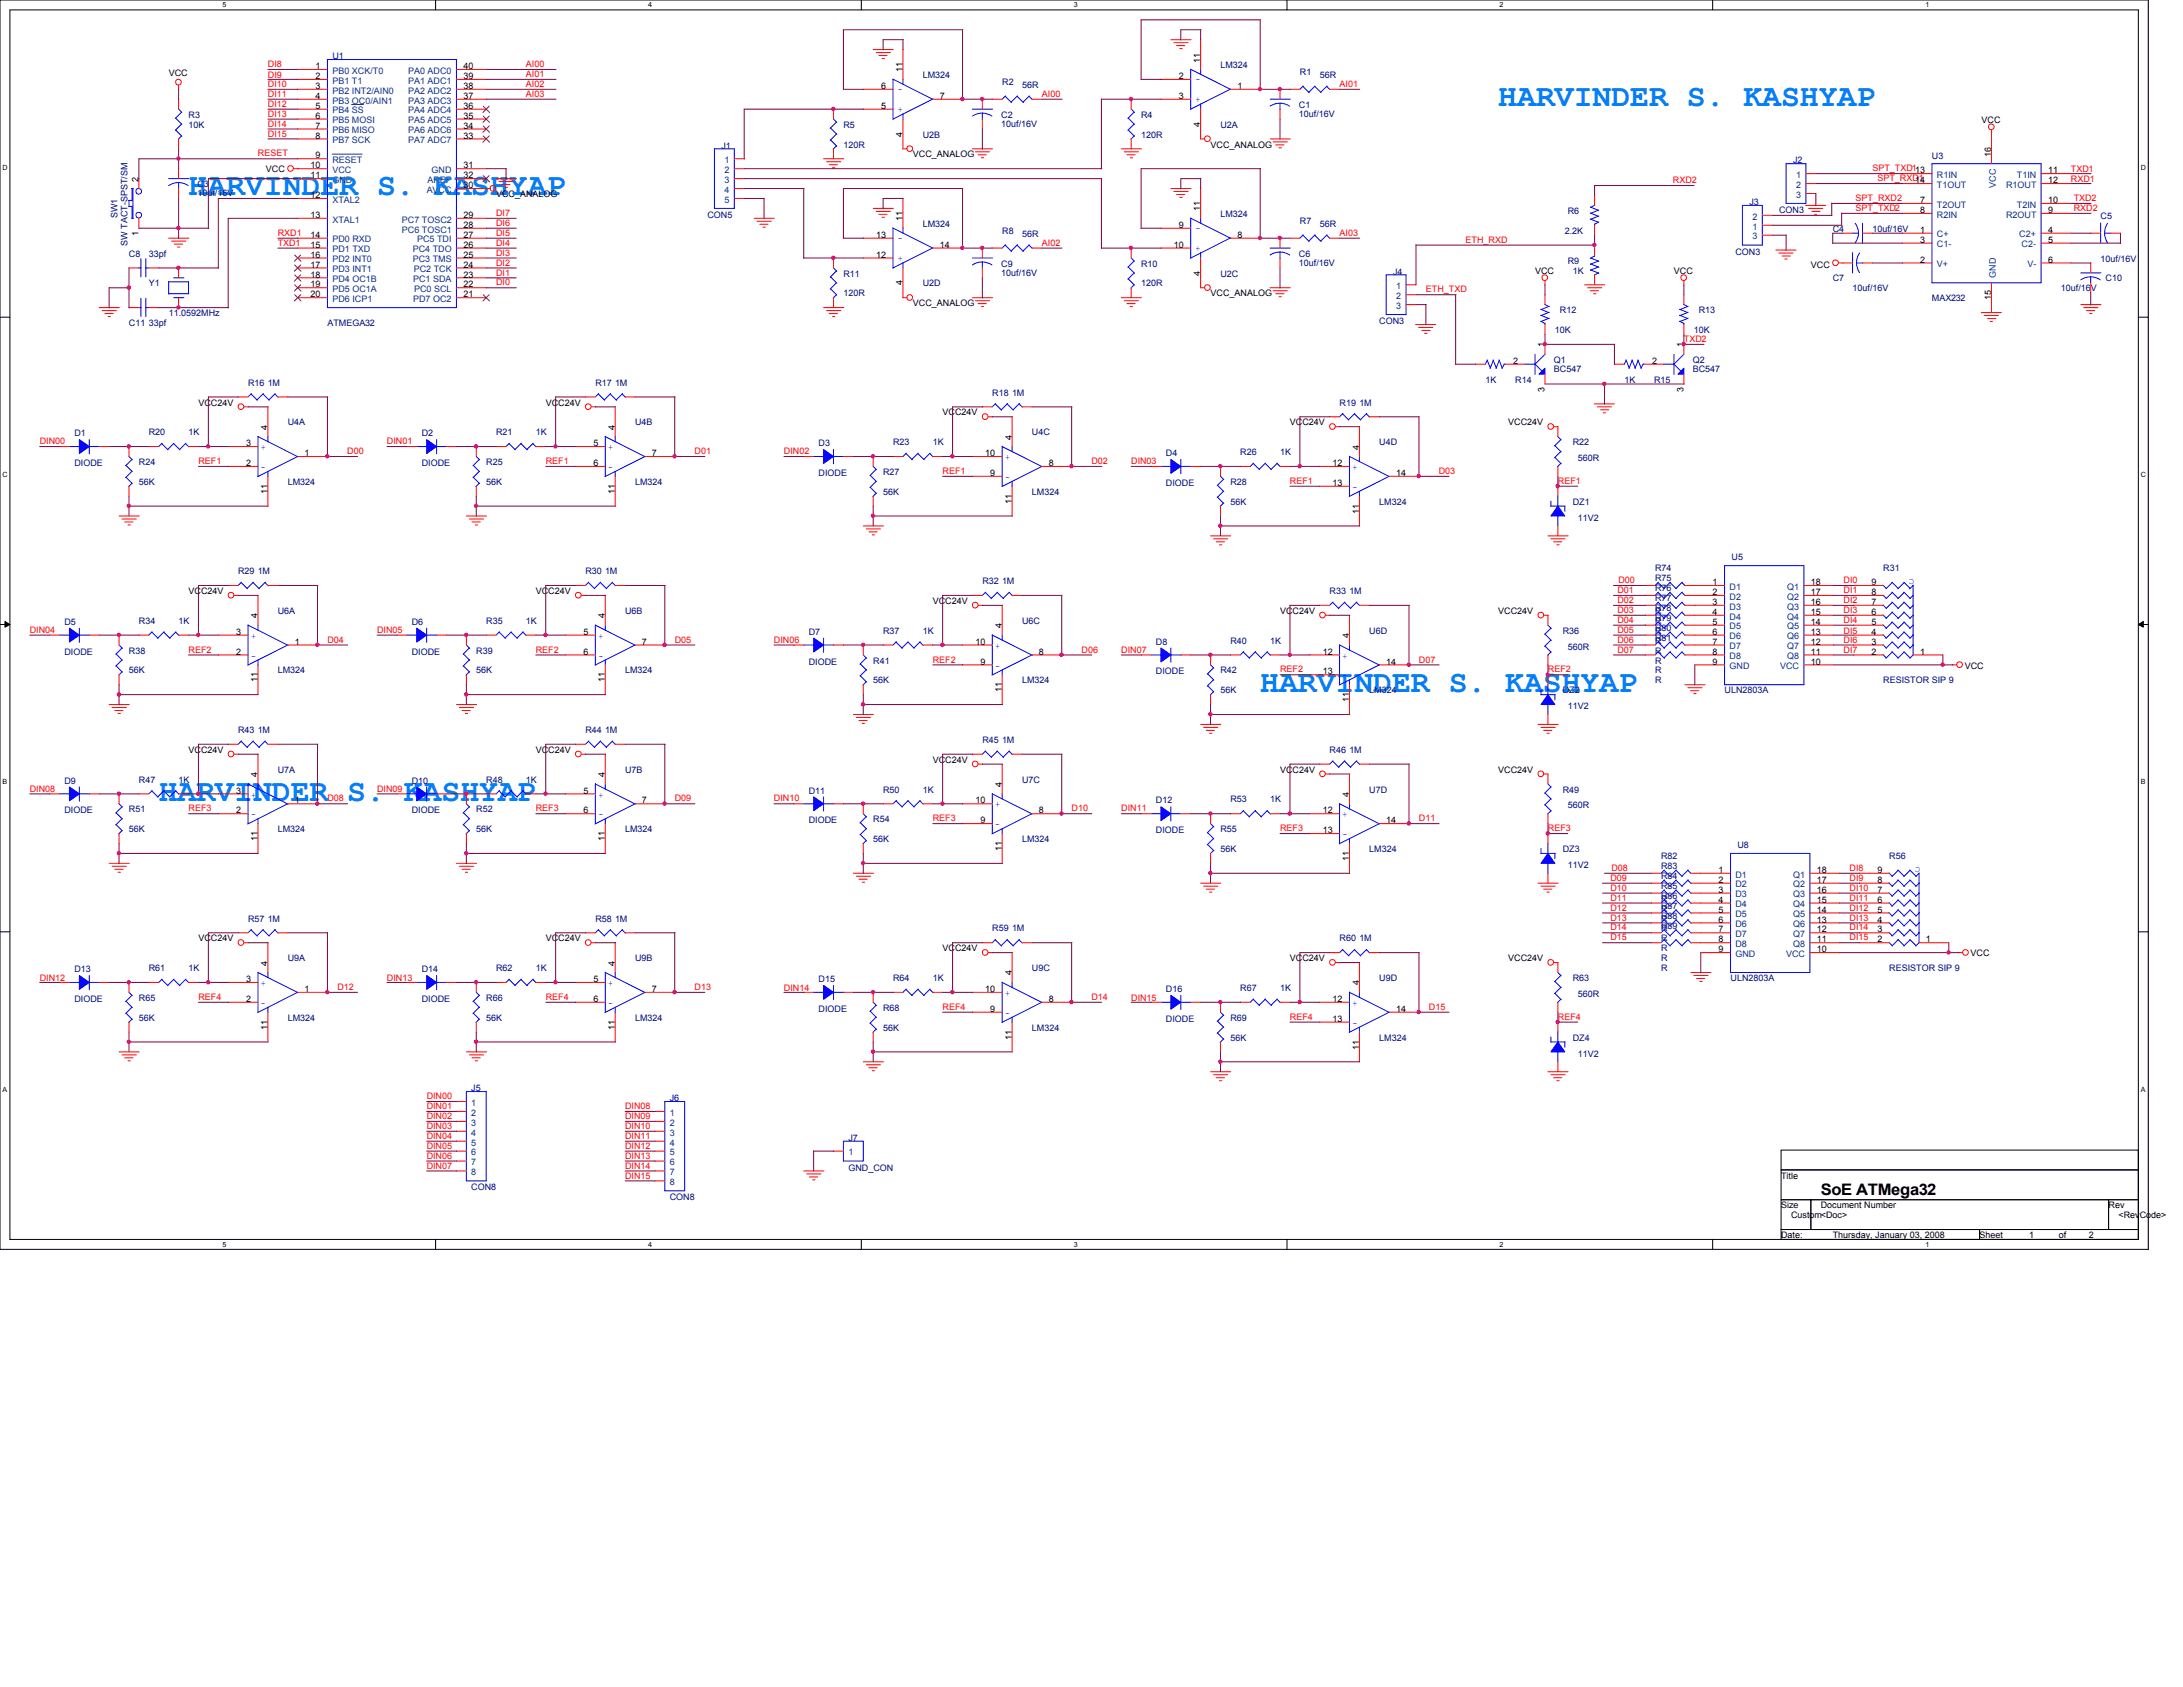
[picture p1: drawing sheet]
<svg xmlns="http://www.w3.org/2000/svg" width="279mm" height="216mm" viewBox="0 0 279 216" stroke-linecap="round" stroke-linejoin="round" font-family="sans-serif">
<defs><g id="words">
<g font-size="4.1" fill="#0080ff">
<text x="191.8" y="13.6">HARVINDER S. KASHYAP</text>
<text x="24.1" y="25">HARVINDER S. KASHYAP</text>
<text x="161.3" y="88.5">HARVINDER S. KASHYAP</text>
<text x="20.3" y="102.5">HARVINDER S. KASHYAP</text>
</g>
<text font-size="2" x="233" y="152.9">SoE ATMega32</text>
<g font-size="1.1">
<text x="21.6" y="9.7">VCC</text>
<text x="40.4" y="8.8">1</text>
<text x="40.4" y="10.1">2</text>
<text x="40.4" y="11.4">3</text>
<text x="59.3" y="10.1">39</text>
<text x="59.3" y="11.4">38</text>
<text x="59.3" y="8.8">40</text>
<text x="112.8" y="11.4">6</text>
<text x="115.5" y="9.3" transform="rotate(-90 115.5 9.3)">11</text>
<text x="150.9" y="10.1">2</text>
<text x="153.6" y="8" transform="rotate(-90 153.6 8)">11</text>
<text x="158.4" y="11.4">1</text>
<text x="40.4" y="12.7">4</text>
<text x="40.4" y="13.9">5</text>
<text x="40.4" y="15.2">6</text>
<text x="40.4" y="16.5">7</text>
<text x="40.4" y="17.7">8</text>
<text x="59.3" y="12.7">37</text>
<text x="59.3" y="13.9">36</text>
<text x="59.3" y="15.2">35</text>
<text x="59.3" y="16.5">34</text>
<text x="59.3" y="17.7">33</text>
<text x="112.8" y="13.9">5</text>
<text x="115.5" y="17.5" transform="rotate(-90 115.5 17.5)">4</text>
<text x="120.3" y="12.7">7</text>
<text x="150.9" y="12.7">3</text>
<text x="153.6" y="16.2" transform="rotate(-90 153.6 16.2)">4</text>
<text x="253.6" y="15.7">VCC</text>
<text x="17.7" y="23.2" transform="rotate(-90 17.7 23.2)">2</text>
<text x="34" y="22.1">VCC</text>
<text x="39.8" y="22.8">11</text>
<text x="39.8" y="21.5">10</text>
<text x="40.4" y="20.3">9</text>
<text x="59.3" y="21.5">31</text>
<text x="59.3" y="22.8">32</text>
<text x="116.8" y="20.1">VCC_ANALOG</text>
<text x="154.9" y="18.9">VCC_ANALOG</text>
<text x="245.1" y="23.5">14</text>
<text x="254.8" y="20.1" transform="rotate(-90 254.8 20.1)">16</text>
<text x="262.1" y="22.2">11</text>
<text x="262.1" y="23.5">12</text>
<text x="39.8" y="25.4">12</text>
<text x="39.8" y="27.9">13</text>
<text x="59.3" y="29.2">28</text>
<text x="59.3" y="27.9">29</text>
<text x="59.3" y="24.1">30</text>
<text x="63.5" y="25.2">VCC_ANALOG</text>
<text x="115.5" y="28.3" transform="rotate(-90 115.5 28.3)">11</text>
<text x="150.9" y="29.2">9</text>
<text x="153.6" y="27.1" transform="rotate(-90 153.6 27.1)">11</text>
<text x="245.7" y="27.3">8</text>
<text x="245.7" y="29.8">1</text>
<text x="245.7" y="26">7</text>
<text x="262.1" y="26">10</text>
<text x="262.1" y="29.8">4</text>
<text x="262.1" y="27.3">9</text>
<text x="17.7" y="30.2" transform="rotate(-90 17.7 30.2)">1</text>
<text x="39.8" y="35.5">18</text>
<text x="39.8" y="30.4">14</text>
<text x="39.8" y="31.7">15</text>
<text x="39.8" y="34.2">17</text>
<text x="39.8" y="33">16</text>
<text x="59.3" y="35.5">23</text>
<text x="59.3" y="34.2">24</text>
<text x="59.3" y="33">25</text>
<text x="59.3" y="31.7">26</text>
<text x="59.3" y="30.4">27</text>
<text x="112.1" y="33">12</text>
<text x="112.1" y="30.4">13</text>
<text x="120.3" y="31.7">14</text>
<text x="150.2" y="31.7">10</text>
<text x="153.6" y="35.3" transform="rotate(-90 153.6 35.3)">4</text>
<text x="158.4" y="30.4">8</text>
<text x="196.5" y="35">VCC</text>
<text x="214.2" y="35">VCC</text>
<text x="231.8" y="34.2">VCC</text>
<text x="245.7" y="31.1">3</text>
<text x="245.7" y="33.6">2</text>
<text x="262.1" y="31.1">5</text>
<text x="262.1" y="33.6">6</text>
<text x="39.8" y="36.8">19</text>
<text x="39.8" y="38.1">20</text>
<text x="59.3" y="38.1">21</text>
<text x="59.3" y="36.8">22</text>
<text x="115.5" y="36.5" transform="rotate(-90 115.5 36.5)">4</text>
<text x="116.8" y="39.2">VCC_ANALOG</text>
<text x="154.9" y="37.9">VCC_ANALOG</text>
<text x="254.8" y="38.4" transform="rotate(-90 254.8 38.4)">15</text>
<text x="193.7" y="46.6">2</text>
<text x="197.7" y="44.4" transform="rotate(-90 197.7 44.4)">1</text>
<text x="211.5" y="46.6">2</text>
<text x="215.5" y="44.4" transform="rotate(-90 215.5 44.4)">1</text>
<text x="25.4" y="51.9">VCC24V</text>
<text x="69.8" y="51.9">VCC24V</text>
<text x="120.6" y="53.2">VCC24V</text>
<text x="197.7" y="50.1" transform="rotate(-90 197.7 50.1)">3</text>
<text x="215.5" y="50.1" transform="rotate(-90 215.5 50.1)">3</text>
<text x="31.5" y="57.1">3</text>
<text x="31.5" y="59.6">2</text>
<text x="34.2" y="55" transform="rotate(-90 34.2 55)">4</text>
<text x="39" y="58.4">1</text>
<text x="75.9" y="57.1">5</text>
<text x="75.9" y="59.6">6</text>
<text x="78.7" y="55" transform="rotate(-90 78.7 55)">4</text>
<text x="83.4" y="58.4">7</text>
<text x="126.1" y="58.4">10</text>
<text x="129.5" y="56.3" transform="rotate(-90 129.5 56.3)">4</text>
<text x="134.2" y="59.6">8</text>
<text x="165.1" y="54.4">VCC24V</text>
<text x="170.6" y="59.6">12</text>
<text x="173.9" y="57.5" transform="rotate(-90 173.9 57.5)">4</text>
<text x="193" y="54.4">VCC24V</text>
<text x="34.2" y="63.2" transform="rotate(-90 34.2 63.2)">11</text>
<text x="78.7" y="63.2" transform="rotate(-90 78.7 63.2)">11</text>
<text x="126.7" y="60.9">9</text>
<text x="129.5" y="64.5" transform="rotate(-90 129.5 64.5)">11</text>
<text x="170.6" y="62.2">13</text>
<text x="173.9" y="65.7" transform="rotate(-90 173.9 65.7)">11</text>
<text x="178.7" y="60.9">14</text>
<text x="24.1" y="76">VCC24V</text>
<text x="68.6" y="76">VCC24V</text>
<text x="119.4" y="77.3">VCC24V</text>
<text x="219.2" y="74.9">1</text>
<text x="219.2" y="76.2">2</text>
<text x="219.2" y="77.4">3</text>
<text x="231.8" y="74.9">18</text>
<text x="231.8" y="76.2">17</text>
<text x="231.8" y="77.4">16</text>
<text x="239.5" y="77.4">7</text>
<text x="239.5" y="76.2">8</text>
<text x="239.5" y="74.9">9</text>
<text x="30.2" y="81.2">3</text>
<text x="30.2" y="83.8">2</text>
<text x="33" y="79.1" transform="rotate(-90 33 79.1)">4</text>
<text x="37.7" y="82.5">1</text>
<text x="74.7" y="81.2">5</text>
<text x="74.7" y="83.8">6</text>
<text x="77.4" y="79.1" transform="rotate(-90 77.4 79.1)">4</text>
<text x="82.2" y="82.5">7</text>
<text x="124.8" y="82.5">10</text>
<text x="128.2" y="80.4" transform="rotate(-90 128.2 80.4)">4</text>
<text x="133" y="83.8">8</text>
<text x="163.8" y="78.6">VCC24V</text>
<text x="169.3" y="83.8">12</text>
<text x="172.7" y="81.7" transform="rotate(-90 172.7 81.7)">4</text>
<text x="191.8" y="78.6">VCC24V</text>
<text x="219.2" y="78.7">4</text>
<text x="219.2" y="80">5</text>
<text x="219.2" y="81.2">6</text>
<text x="219.2" y="82.5">7</text>
<text x="219.2" y="83.8">8</text>
<text x="231.8" y="78.7">15</text>
<text x="231.8" y="80">14</text>
<text x="231.8" y="81.2">13</text>
<text x="231.8" y="82.5">12</text>
<text x="231.8" y="83.8">11</text>
<text x="239.5" y="83.8">2</text>
<text x="239.5" y="82.5">3</text>
<text x="239.5" y="81.2">4</text>
<text x="239.5" y="80">5</text>
<text x="239.5" y="78.7">6</text>
<text x="245.7" y="83.8">1</text>
<text x="33" y="87.3" transform="rotate(-90 33 87.3)">11</text>
<text x="77.4" y="87.3" transform="rotate(-90 77.4 87.3)">11</text>
<text x="125.5" y="85">9</text>
<text x="128.2" y="88.6" transform="rotate(-90 128.2 88.6)">11</text>
<text x="169.3" y="86.3">13</text>
<text x="172.7" y="89.9" transform="rotate(-90 172.7 89.9)">11</text>
<text x="177.4" y="85">14</text>
<text x="219.2" y="85">9</text>
<text x="231.8" y="85">10</text>
<text x="251.5" y="85.6">VCC</text>
<text x="24.1" y="96.3">VCC24V</text>
<text x="30.2" y="101.6">3</text>
<text x="33" y="99.4" transform="rotate(-90 33 99.4)">4</text>
<text x="68.6" y="96.3">VCC24V</text>
<text x="74.7" y="101.6">5</text>
<text x="77.4" y="99.4" transform="rotate(-90 77.4 99.4)">4</text>
<text x="119.4" y="97.6">VCC24V</text>
<text x="128.2" y="100.7" transform="rotate(-90 128.2 100.7)">4</text>
<text x="163.8" y="98.9">VCC24V</text>
<text x="172.7" y="102" transform="rotate(-90 172.7 102)">4</text>
<text x="191.8" y="98.9">VCC24V</text>
<text x="30.2" y="104.1">2</text>
<text x="33" y="107.7" transform="rotate(-90 33 107.7)">11</text>
<text x="37.7" y="102.8">1</text>
<text x="74.7" y="104.1">6</text>
<text x="77.4" y="107.7" transform="rotate(-90 77.4 107.7)">11</text>
<text x="82.2" y="102.8">7</text>
<text x="124.8" y="102.8">10</text>
<text x="125.5" y="105.4">9</text>
<text x="133" y="104.1">8</text>
<text x="169.3" y="104.1">12</text>
<text x="169.3" y="106.6">13</text>
<text x="177.4" y="105.4">14</text>
<text x="128.2" y="108.9" transform="rotate(-90 128.2 108.9)">11</text>
<text x="172.7" y="110.2" transform="rotate(-90 172.7 110.2)">11</text>
<text x="220" y="111.7">1</text>
<text x="220" y="113">2</text>
<text x="232.5" y="111.7">18</text>
<text x="232.5" y="113">17</text>
<text x="240.3" y="113">8</text>
<text x="240.3" y="111.7">9</text>
<text x="220" y="114.3">3</text>
<text x="220" y="115.5">4</text>
<text x="220" y="116.8">5</text>
<text x="220" y="118.1">6</text>
<text x="220" y="119.3">7</text>
<text x="232.5" y="114.3">16</text>
<text x="232.5" y="115.5">15</text>
<text x="232.5" y="116.8">14</text>
<text x="232.5" y="118.1">13</text>
<text x="232.5" y="119.3">12</text>
<text x="240.3" y="119.3">3</text>
<text x="240.3" y="118.1">4</text>
<text x="240.3" y="116.8">5</text>
<text x="240.3" y="115.5">6</text>
<text x="240.3" y="114.3">7</text>
<text x="25.4" y="120.5">VCC24V</text>
<text x="31.5" y="125.7">3</text>
<text x="34.2" y="123.6" transform="rotate(-90 34.2 123.6)">4</text>
<text x="69.8" y="120.5">VCC24V</text>
<text x="75.9" y="125.7">5</text>
<text x="78.7" y="123.6" transform="rotate(-90 78.7 123.6)">4</text>
<text x="120.6" y="121.7">VCC24V</text>
<text x="129.5" y="124.8" transform="rotate(-90 129.5 124.8)">4</text>
<text x="165.1" y="123">VCC24V</text>
<text x="193" y="123">VCC24V</text>
<text x="220" y="120.6">8</text>
<text x="220" y="121.9">9</text>
<text x="232.5" y="120.6">11</text>
<text x="232.5" y="121.9">10</text>
<text x="240.3" y="120.6">2</text>
<text x="246.5" y="120.6">1</text>
<text x="252.2" y="122.4">VCC</text>
<text x="31.5" y="128.2">2</text>
<text x="34.2" y="131.8" transform="rotate(-90 34.2 131.8)">11</text>
<text x="39" y="127">1</text>
<text x="75.9" y="128.2">6</text>
<text x="78.7" y="131.8" transform="rotate(-90 78.7 131.8)">11</text>
<text x="83.4" y="127">7</text>
<text x="126.1" y="127">10</text>
<text x="126.7" y="129.5">9</text>
<text x="134.2" y="128.2">8</text>
<text x="170.6" y="128.2">12</text>
<text x="170.6" y="130.8">13</text>
<text x="173.9" y="126.1" transform="rotate(-90 173.9 126.1)">4</text>
<text x="178.7" y="129.5">14</text>
<text x="129.5" y="133.1" transform="rotate(-90 129.5 133.1)">11</text>
<text x="173.9" y="134.3" transform="rotate(-90 173.9 134.3)">11</text>
<text x="228" y="150.8">Title</text>
<text x="228" y="154.6">Size</text>
<text x="229.2" y="155.9">Custom&lt;Doc&gt;</text>
<text x="233" y="154.6">Document Number</text>
<text x="269.9" y="154.6">Rev</text>
<text x="271.1" y="155.9">&lt;RevCode&gt;</text>
<text x="228" y="158.5">Date:</text>
<text x="234.6" y="158.5">Thursday, January 03, 2008</text>
<text x="253.4" y="158.5">Sheet</text>
<text x="259.7" y="158.5">1</text>
<text x="263.5" y="158.5">of</text>
<text x="267.3" y="158.5">2</text>
</g>
<g font-size="1.1" fill="#f00">
<text x="34.3" y="8.6">DI8</text>
<text x="34.3" y="10">DI9</text>
<text x="34.3" y="11.1">DI10</text>
<text x="67.3" y="8.6">AI00</text>
<text x="67.3" y="9.9">AI01</text>
<text x="67.3" y="11.1">AI02</text>
<text x="171.4" y="11.1">AI01</text>
<text x="34.3" y="16.2">DI14</text>
<text x="34.3" y="17.5">DI15</text>
<text x="34.3" y="12.4">DI11</text>
<text x="34.3" y="13.7">DI12</text>
<text x="34.3" y="14.9">DI13</text>
<text x="67.3" y="12.4">AI03</text>
<text x="133.3" y="12.4">AI00</text>
<text x="33" y="20">RESET</text>
<text x="214.1" y="23.5">RXD2</text>
<text x="239.6" y="21.9">SPT_TXD113</text>
<text x="240.3" y="23.2">SPT_RXD1</text>
<text x="265" y="22.1">TXD1</text>
<text x="265" y="23.3">RXD1</text>
<text x="63.5" y="27.6">DI7</text>
<text x="63.5" y="28.9">DI6</text>
<text x="237.5" y="25.7">SPT_RXD2</text>
<text x="237.5" y="27">SPT_TXD2</text>
<text x="265.4" y="27">RXD2</text>
<text x="265.4" y="25.7">TXD2</text>
<text x="35.6" y="31.5">TXD1</text>
<text x="35.6" y="30.2">RXD1</text>
<text x="63.5" y="32.7">DI3</text>
<text x="63.5" y="30.2">DI5</text>
<text x="63.5" y="31.5">DI4</text>
<text x="63.5" y="34">DI2</text>
<text x="63.5" y="35.3">DI1</text>
<text x="133.3" y="31.5">AI02</text>
<text x="171.4" y="30.2">AI03</text>
<text x="187.6" y="31.1">ETH_RXD</text>
<text x="63.5" y="36.5">DI0</text>
<text x="182.5" y="37.4">ETH_TXD</text>
<text x="215.5" y="43.8">TXD2</text>
<text x="5.1" y="56.9">DIN00</text>
<text x="25.4" y="59.4">REF1</text>
<text x="44.4" y="58.1">D00</text>
<text x="49.5" y="56.9">DIN01</text>
<text x="69.8" y="59.4">REF1</text>
<text x="88.9" y="58.1">D01</text>
<text x="100.3" y="58.1">DIN02</text>
<text x="139.7" y="59.4">D02</text>
<text x="144.8" y="59.4">DIN03</text>
<text x="120.6" y="60.7">REF1</text>
<text x="165.1" y="61.9">REF1</text>
<text x="184.1" y="60.7">D03</text>
<text x="199.4" y="61.9">REF1</text>
<text x="207" y="75.9">D01</text>
<text x="207" y="77.2">D02</text>
<text x="207.1" y="74.6">D00</text>
<text x="236" y="75.9">DI1</text>
<text x="236" y="77.2">DI2</text>
<text x="236" y="74.6">DI0</text>
<text x="3.8" y="81">DIN04</text>
<text x="24.1" y="83.5">REF2</text>
<text x="41.9" y="82.3">D04</text>
<text x="48.3" y="81">DIN05</text>
<text x="68.6" y="83.5">REF2</text>
<text x="86.4" y="82.3">D05</text>
<text x="99.1" y="82.3">DIN06</text>
<text x="138.4" y="83.5">D06</text>
<text x="143.5" y="83.5">DIN07</text>
<text x="207" y="81">D05</text>
<text x="207" y="78.4">D03</text>
<text x="207" y="82.3">D06</text>
<text x="207" y="83.5">D07</text>
<text x="207" y="79.7">D04</text>
<text x="236" y="83.5">DI7</text>
<text x="236" y="81.1">DI5</text>
<text x="236" y="78.4">DI3</text>
<text x="236" y="79.7">DI4</text>
<text x="236" y="82.3">DI6</text>
<text x="119.4" y="84.8">REF2</text>
<text x="163.8" y="86.1">REF2</text>
<text x="181.6" y="84.8">D07</text>
<text x="198.1" y="86.1">REF2</text>
<text x="3.8" y="101.3">DIN08</text>
<text x="48.3" y="101.3">DIN09</text>
<text x="24.1" y="103.8">REF3</text>
<text x="41.9" y="102.6">D08</text>
<text x="68.6" y="103.8">REF3</text>
<text x="86.4" y="102.6">D09</text>
<text x="99.1" y="102.6">DIN10</text>
<text x="119.4" y="105.1">REF3</text>
<text x="137.2" y="103.8">D10</text>
<text x="143.5" y="103.8">DIN11</text>
<text x="163.8" y="106.4">REF3</text>
<text x="181.6" y="105.1">D11</text>
<text x="198.1" y="106.4">REF3</text>
<text x="206.1" y="112.7">D09</text>
<text x="206.2" y="111.5">D08</text>
<text x="236.7" y="111.5">DI8</text>
<text x="236.7" y="112.7">DI9</text>
<text x="206.1" y="117.8">D13</text>
<text x="206.1" y="119.1">D14</text>
<text x="206.1" y="114">D10</text>
<text x="206.1" y="116.5">D12</text>
<text x="206.1" y="115.3">D11</text>
<text x="236.7" y="114">DI10</text>
<text x="236.7" y="115.3">DI11</text>
<text x="236.7" y="117.8">DI13</text>
<text x="236.7" y="119.1">DI14</text>
<text x="236.7" y="116.5">DI12</text>
<text x="5.1" y="125.6">DIN12</text>
<text x="49.5" y="125.6">DIN13</text>
<text x="206.1" y="120.4">D15</text>
<text x="236.7" y="120.4">DI15</text>
<text x="25.4" y="128">REF4</text>
<text x="43.2" y="126.7">D12</text>
<text x="69.8" y="128">REF4</text>
<text x="88.9" y="126.7">D13</text>
<text x="100.3" y="126.8">DIN14</text>
<text x="120.6" y="129.2">REF4</text>
<text x="139.7" y="128">D14</text>
<text x="144.8" y="128.1">DIN15</text>
<text x="165.1" y="130.5">REF4</text>
<text x="182.9" y="129.2">D15</text>
<text x="199.4" y="130.5">REF4</text>
<text x="54.6" y="140.7">DIN00</text>
<text x="54.6" y="141.9">DIN01</text>
<text x="54.6" y="143.2">DIN02</text>
<text x="80" y="143.2">DIN09</text>
<text x="80" y="141.9">DIN08</text>
<text x="54.6" y="144.5">DIN03</text>
<text x="54.6" y="147">DIN05</text>
<text x="54.6" y="145.8">DIN04</text>
<text x="54.6" y="148.3">DIN06</text>
<text x="54.6" y="149.6">DIN07</text>
<text x="80" y="148.3">DIN13</text>
<text x="80" y="144.5">DIN10</text>
<text x="80" y="149.6">DIN14</text>
<text x="80" y="145.8">DIN11</text>
<text x="80" y="147">DIN12</text>
<text x="80" y="150.8">DIN15</text>
</g>
<g font-size="1.1" fill="#000080">
<text x="42.5" y="7.6">U1</text>
<text x="118.1" y="10">LM324</text>
<text x="128.3" y="10.9">R2</text>
<text x="130.8" y="11.3">56R</text>
<text x="156.2" y="8.7">LM324</text>
<text x="166.4" y="9.6">R1</text>
<text x="168.9" y="10">56R</text>
<text x="24.1" y="15.1">R3</text>
<text x="24.1" y="16.3">10K</text>
<text x="107.9" y="16.3">R5</text>
<text x="118.1" y="17.6">U2B</text>
<text x="128.1" y="15.1">C2</text>
<text x="128.1" y="16.2">10uf/16V</text>
<text x="146" y="15.1">R4</text>
<text x="146" y="17.6">120R</text>
<text x="156.2" y="16.3">U2A</text>
<text x="166.2" y="13.8">C1</text>
<text x="166.2" y="14.9">10uf/16V</text>
<text x="25.3" y="24">C3</text>
<text x="92.3" y="19">J1</text>
<text x="107.9" y="18.9">120R</text>
<text x="229.5" y="20.9">J2</text>
<text x="247.3" y="20.4">U3</text>
<text x="15" y="27.9" transform="rotate(-90 15 27.9)">SW1</text>
<text x="25.3" y="25.1">10uf/16V</text>
<text x="90.6" y="27.9">CON5</text>
<text x="118.1" y="29">LM324</text>
<text x="128.3" y="29.9">R8</text>
<text x="156.2" y="27.8">LM324</text>
<text x="166.4" y="28.7">R7</text>
<text x="168.9" y="29">56R</text>
<text x="200.3" y="29.9">2.2K</text>
<text x="200.7" y="27.4">R6</text>
<text x="223.9" y="26.2">J3</text>
<text x="227.7" y="27.3">CON3</text>
<text x="234.6" y="29.7">C4</text>
<text x="239.6" y="29.7">10uf/16V</text>
<text x="268.9" y="28">C5</text>
<text x="16.3" y="31.5" transform="rotate(-90 16.3 31.5)">SW TACT-SPST/SM</text>
<text x="16.5" y="32.8">C8</text>
<text x="19" y="32.8">33pf</text>
<text x="107.9" y="35.4">R11</text>
<text x="128.1" y="34.1">C9</text>
<text x="128.1" y="35.3">10uf/16V</text>
<text x="130.8" y="30.3">56R</text>
<text x="146" y="34.1">R10</text>
<text x="156.2" y="35.4">U2C</text>
<text x="166.2" y="32.8">C6</text>
<text x="166.2" y="34">10uf/16V</text>
<text x="178.3" y="35.1">J4</text>
<text x="200.7" y="33.7">R9</text>
<text x="201.3" y="35">1K</text>
<text x="222.1" y="32.6">CON3</text>
<text x="268.9" y="33.5">10uf/16V</text>
<text x="16.5" y="41.7">C11 33pf</text>
<text x="19" y="36.7">Y1</text>
<text x="21.6" y="40.5">11.0592MHz</text>
<text x="41.9" y="41.7">ATMEGA32</text>
<text x="107.9" y="37.9">120R</text>
<text x="118.1" y="36.7">U2D</text>
<text x="146" y="36.7">120R</text>
<text x="176.5" y="41.5">CON3</text>
<text x="199.6" y="40.1">R12</text>
<text x="217.4" y="40.1">R13</text>
<text x="234.6" y="36">C7</text>
<text x="237.1" y="37.3">10uf/16V</text>
<text x="247.3" y="38.6">MAX232</text>
<text x="263.8" y="37.3">10uf/16V</text>
<text x="269.5" y="36">C10</text>
<text x="198.9" y="46.4">Q1</text>
<text x="198.9" y="47.6">BC547</text>
<text x="199" y="42.6">10K</text>
<text x="216.7" y="46.4">Q2</text>
<text x="216.7" y="47.6">BC547</text>
<text x="216.8" y="42.6">10K</text>
<text x="31.7" y="49.4">R16 1M</text>
<text x="76.2" y="49.4">R17 1M</text>
<text x="127" y="50.6">R18 1M</text>
<text x="171.4" y="51.9">R19 1M</text>
<text x="190.1" y="49">1K</text>
<text x="193.9" y="49">R14</text>
<text x="207.9" y="49">1K</text>
<text x="211.7" y="49">R15</text>
<text x="9.5" y="55.8">D1</text>
<text x="9.5" y="59.6">DIODE</text>
<text x="17.8" y="59.5">R24</text>
<text x="19" y="55.7">R20</text>
<text x="24.1" y="55.7">1K</text>
<text x="36.8" y="54.4">U4A</text>
<text x="54" y="55.8">D2</text>
<text x="54" y="59.6">DIODE</text>
<text x="62.2" y="59.5">R25</text>
<text x="63.5" y="55.7">R21</text>
<text x="68.6" y="55.7">1K</text>
<text x="81.3" y="54.4">U4B</text>
<text x="104.8" y="57.1">D3</text>
<text x="114.3" y="57">R23</text>
<text x="119.4" y="57">1K</text>
<text x="132.1" y="55.7">U4C</text>
<text x="149.2" y="58.4">D4</text>
<text x="158.7" y="58.2">R26</text>
<text x="163.8" y="58.2">1K</text>
<text x="176.5" y="57">U4D</text>
<text x="201.3" y="57">R22</text>
<text x="201.9" y="59">560R</text>
<text x="17.8" y="62.1">56K</text>
<text x="36.8" y="62.1">LM324</text>
<text x="62.2" y="62.1">56K</text>
<text x="81.3" y="62.1">LM324</text>
<text x="104.8" y="60.9">DIODE</text>
<text x="113" y="60.8">R27</text>
<text x="113" y="63.3">56K</text>
<text x="132.1" y="63.3">LM324</text>
<text x="149.2" y="62.2">DIODE</text>
<text x="157.5" y="62.1">R28</text>
<text x="157.5" y="64.6">56K</text>
<text x="176.5" y="64.6">LM324</text>
<text x="201.3" y="64.6">DZ1</text>
<text x="201.9" y="66.6">11V2</text>
<text x="221.6" y="71.7">U5</text>
<text x="30.5" y="73.5">R29 1M</text>
<text x="74.9" y="73.5">R30 1M</text>
<text x="125.7" y="74.8">R32 1M</text>
<text x="170.2" y="76">R33 1M</text>
<text x="211.8" y="73.1">R74</text>
<text x="211.8" y="74.4">R75</text>
<text x="211.8" y="75.6">R76</text>
<text x="211.8" y="76.9">R77</text>
<text x="241" y="73.1">R31</text>
<text x="8.3" y="80">D5</text>
<text x="8.3" y="83.8">DIODE</text>
<text x="16.5" y="83.6">R38</text>
<text x="17.8" y="79.8">R34</text>
<text x="22.9" y="79.8">1K</text>
<text x="35.6" y="78.6">U6A</text>
<text x="52.7" y="80">D6</text>
<text x="52.7" y="83.8">DIODE</text>
<text x="61" y="83.6">R39</text>
<text x="62.2" y="79.8">R35</text>
<text x="67.3" y="79.8">1K</text>
<text x="80" y="78.6">U6B</text>
<text x="103.5" y="81.2">D7</text>
<text x="113" y="81.1">R37</text>
<text x="118.1" y="81.1">1K</text>
<text x="130.8" y="79.8">U6C</text>
<text x="148" y="82.5">D8</text>
<text x="157.5" y="82.4">R40</text>
<text x="162.6" y="82.4">1K</text>
<text x="175.3" y="81.1">U6D</text>
<text x="200" y="81.1">R36</text>
<text x="200.7" y="83.1">560R</text>
<text x="211.8" y="79.5">R79</text>
<text x="211.8" y="80.7">R80</text>
<text x="211.8" y="82">R81</text>
<text x="211.8" y="78.6">R</text>
<text x="211.8" y="79.8">R</text>
<text x="211.8" y="81.1">R</text>
<text x="211.8" y="82.4">R</text>
<text x="211.8" y="78.2">R78</text>
<text x="211.8" y="83.6">R</text>
<text x="16.5" y="86.2">56K</text>
<text x="35.6" y="86.2">LM324</text>
<text x="61" y="86.2">56K</text>
<text x="80" y="86.2">LM324</text>
<text x="103.5" y="85">DIODE</text>
<text x="111.8" y="84.9">R41</text>
<text x="111.8" y="87.5">56K</text>
<text x="130.8" y="87.5">LM324</text>
<text x="148" y="86.3">DIODE</text>
<text x="156.2" y="86.2">R42</text>
<text x="156.2" y="88.7">56K</text>
<text x="175.3" y="88.7">LM324</text>
<text x="200" y="88.7">DZ2</text>
<text x="211.8" y="84.9">R</text>
<text x="211.8" y="86.2">R</text>
<text x="211.8" y="87.5">R</text>
<text x="220.7" y="88.7">ULN2803A</text>
<text x="241" y="87.5">RESISTOR SIP 9</text>
<text x="30.5" y="93.8">R43 1M</text>
<text x="74.9" y="93.8">R44 1M</text>
<text x="125.7" y="95.1">R45 1M</text>
<text x="200.7" y="90.8">11V2</text>
<text x="8.3" y="100.3">D9</text>
<text x="17.8" y="100.2">R47</text>
<text x="22.9" y="100.2">1K</text>
<text x="35.6" y="98.9">U7A</text>
<text x="52.7" y="100.3">D10</text>
<text x="62.2" y="100.2">R48</text>
<text x="67.3" y="100.2">1K</text>
<text x="80" y="98.9">U7B</text>
<text x="103.5" y="101.6">D11</text>
<text x="113" y="101.4">R50</text>
<text x="118.1" y="101.4">1K</text>
<text x="130.8" y="100.2">U7C</text>
<text x="170.2" y="96.3">R46 1M</text>
<text x="175.3" y="101.4">U7D</text>
<text x="200" y="101.4">R49</text>
<text x="8.3" y="104.1">DIODE</text>
<text x="16.5" y="104">R51</text>
<text x="16.5" y="106.5">56K</text>
<text x="35.6" y="106.5">LM324</text>
<text x="52.7" y="104.1">DIODE</text>
<text x="61" y="104">R52</text>
<text x="61" y="106.5">56K</text>
<text x="80" y="106.5">LM324</text>
<text x="103.5" y="105.4">DIODE</text>
<text x="111.8" y="105.2">R54</text>
<text x="111.8" y="107.8">56K</text>
<text x="130.8" y="107.8">LM324</text>
<text x="148" y="102.8">D12</text>
<text x="148" y="106.6">DIODE</text>
<text x="156.2" y="106.5">R55</text>
<text x="157.5" y="102.7">R53</text>
<text x="162.6" y="102.7">1K</text>
<text x="200.7" y="103.5">560R</text>
<text x="156.2" y="109">56K</text>
<text x="175.3" y="109">LM324</text>
<text x="200" y="109">DZ3</text>
<text x="200.7" y="111.1">11V2</text>
<text x="212.6" y="109.9">R82</text>
<text x="212.6" y="111.2">R83</text>
<text x="212.6" y="112.5">R84</text>
<text x="212.6" y="113.7">R85</text>
<text x="222.4" y="108.5">U8</text>
<text x="241.8" y="109.9">R56</text>
<text x="31.7" y="117.9">R57 1M</text>
<text x="76.2" y="117.9">R58 1M</text>
<text x="127" y="119.2">R59 1M</text>
<text x="212.6" y="115.4">R</text>
<text x="212.6" y="116.7">R</text>
<text x="212.6" y="117.9">R</text>
<text x="212.6" y="119.2">R</text>
<text x="212.6" y="115">R86</text>
<text x="212.6" y="116.3">R87</text>
<text x="212.6" y="117.6">R88</text>
<text x="212.6" y="118.8">R89</text>
<text x="9.5" y="124.4">D13</text>
<text x="19" y="124.3">R61</text>
<text x="24.1" y="124.3">1K</text>
<text x="36.8" y="123">U9A</text>
<text x="54" y="124.4">D14</text>
<text x="63.5" y="124.3">R62</text>
<text x="68.6" y="124.3">1K</text>
<text x="81.3" y="123">U9B</text>
<text x="104.8" y="125.7">D15</text>
<text x="114.3" y="125.6">R64</text>
<text x="119.4" y="125.6">1K</text>
<text x="132.1" y="124.3">U9C</text>
<text x="171.4" y="120.5">R60 1M</text>
<text x="176.5" y="125.6">U9D</text>
<text x="201.3" y="125.6">R63</text>
<text x="212.6" y="120.5">R</text>
<text x="212.6" y="121.7">R</text>
<text x="212.6" y="123">R</text>
<text x="212.6" y="124.3">R</text>
<text x="221.5" y="125.6">ULN2803A</text>
<text x="241.8" y="124.3">RESISTOR SIP 9</text>
<text x="9.5" y="128.2">DIODE</text>
<text x="17.8" y="128.1">R65</text>
<text x="17.8" y="130.6">56K</text>
<text x="36.8" y="130.6">LM324</text>
<text x="54" y="128.2">DIODE</text>
<text x="62.2" y="128.1">R66</text>
<text x="62.2" y="130.6">56K</text>
<text x="81.3" y="130.6">LM324</text>
<text x="104.8" y="129.5">DIODE</text>
<text x="113" y="129.4">R68</text>
<text x="113" y="131.9">56K</text>
<text x="132.1" y="131.9">LM324</text>
<text x="149.2" y="127">D16</text>
<text x="149.2" y="130.8">DIODE</text>
<text x="157.5" y="130.6">R69</text>
<text x="158.7" y="126.8">R67</text>
<text x="163.8" y="126.8">1K</text>
<text x="201.9" y="127.6">560R</text>
<text x="157.5" y="133.2">56K</text>
<text x="176.5" y="133.2">LM324</text>
<text x="201.3" y="133.2">DZ4</text>
<text x="201.9" y="135.2">11V2</text>
<text x="60.3" y="139.7">J5</text>
<text x="85.7" y="140.9">J6</text>
<text x="108.6" y="146">J7</text>
<text x="108.6" y="149.8">GND_CON</text>
<text x="60.3" y="152.4">CON8</text>
<text x="85.7" y="153.6">CON8</text>
</g>
<g font-size="1.1" fill="#004080">
<text x="42.5" y="9.4">PB0 XCK/T0</text>
<text x="42.5" y="10.7">PB1 T1</text>
<text x="42.5" y="12">PB2 INT2/AIN0</text>
<text x="52.2" y="10.7">PA1 ADC1</text>
<text x="52.2" y="12">PA2 ADC2</text>
<text x="52.2" y="9.4">PA0 ADC0</text>
<text x="42.5" y="13.2">PB3 OC0/AIN1</text>
<text x="42.5" y="14.5">PB4 SS</text>
<text x="42.5" y="15.8">PB5 MOSI</text>
<text x="42.5" y="17.1">PB6 MISO</text>
<text x="52.2" y="13.2">PA3 ADC3</text>
<text x="52.2" y="14.5">PA4 ADC4</text>
<text x="52.2" y="15.8">PA5 ADC5</text>
<text x="52.2" y="17.1">PA6 ADC6</text>
<text x="42.5" y="18.3">PB7 SCK</text>
<text x="42.5" y="23.4">GND</text>
<text x="42.5" y="22.1">VCC</text>
<text x="42.5" y="20.9">RESET</text>
<text x="52.2" y="18.3">PA7 ADC7</text>
<text x="54.7" y="23.4">AREF</text>
<text x="55.2" y="22.1">GND</text>
<text x="92.7" y="20.9">1</text>
<text x="92.7" y="22.1">2</text>
<text x="92.7" y="23.4">3</text>
<text x="229.9" y="22.8">1</text>
<text x="247.9" y="22.8">R1IN</text>
<text x="258.1" y="22.8">T1IN</text>
<text x="42.5" y="25.9">XTAL2</text>
<text x="42.5" y="28.5">XTAL1</text>
<text x="51.4" y="29.8">PC6 TOSC1</text>
<text x="51.4" y="28.5">PC7 TOSC2</text>
<text x="54.6" y="24.7">AVCC</text>
<text x="92.7" y="24.7">4</text>
<text x="92.7" y="25.9">5</text>
<text x="224.3" y="29.4">1</text>
<text x="224.3" y="28.1">2</text>
<text x="229.9" y="24">2</text>
<text x="229.9" y="25.3">3</text>
<text x="247.9" y="27.9">R2IN</text>
<text x="247.9" y="24">T1OUT</text>
<text x="247.9" y="26.6">T2OUT</text>
<text x="255.4" y="24" transform="rotate(-90 255.4 24)">VCC</text>
<text x="256.8" y="24">R1OUT</text>
<text x="256.8" y="27.9">R2OUT</text>
<text x="258.1" y="26.6">T2IN</text>
<text x="42.5" y="34.8">PD3 INT1</text>
<text x="42.5" y="33.6">PD2 INT0</text>
<text x="42.5" y="31">PD0 RXD</text>
<text x="42.5" y="32.3">PD1 TXD</text>
<text x="52.8" y="33.6">PC3 TMS</text>
<text x="52.8" y="32.3">PC4 TDO</text>
<text x="53" y="34.8">PC2 TCK</text>
<text x="53.4" y="31">PC5 TDI</text>
<text x="224.3" y="30.6">3</text>
<text x="247.9" y="30.4">C+</text>
<text x="247.9" y="31.7">C1-</text>
<text x="247.9" y="34.2">V+</text>
<text x="255.4" y="35.6" transform="rotate(-90 255.4 35.6)">GND</text>
<text x="258.4" y="30.4">C2+</text>
<text x="258.7" y="31.7">C2-</text>
<text x="259.5" y="34.2">V-</text>
<text x="42.5" y="38.6">PD6 ICP1</text>
<text x="42.5" y="37.4">PD5 OC1A</text>
<text x="42.5" y="36.1">PD4 OC1B</text>
<text x="52.9" y="38.6">PD7 OC2</text>
<text x="52.9" y="36.1">PC1 SDA</text>
<text x="53" y="37.4">PC0 SCL</text>
<text x="178.7" y="37">1</text>
<text x="178.7" y="38.3">2</text>
<text x="178.7" y="39.5">3</text>
<text x="221.4" y="75.5">D1</text>
<text x="221.4" y="76.7">D2</text>
<text x="228.7" y="75.5">Q1</text>
<text x="228.7" y="76.7">Q2</text>
<text x="221.4" y="78">D3</text>
<text x="221.4" y="79.3">D4</text>
<text x="221.4" y="80.6">D5</text>
<text x="221.4" y="81.8">D6</text>
<text x="221.4" y="83.1">D7</text>
<text x="228.7" y="78">Q3</text>
<text x="228.7" y="79.3">Q4</text>
<text x="228.7" y="80.6">Q5</text>
<text x="228.7" y="81.8">Q6</text>
<text x="228.7" y="83.1">Q7</text>
<text x="221.4" y="84.4">D8</text>
<text x="221.4" y="85.6">GND</text>
<text x="227.8" y="85.6">VCC</text>
<text x="228.7" y="84.4">Q8</text>
<text x="222.1" y="112.3">D1</text>
<text x="222.1" y="113.6">D2</text>
<text x="229.5" y="112.3">Q1</text>
<text x="229.5" y="113.6">Q2</text>
<text x="222.1" y="114.8">D3</text>
<text x="222.1" y="116.1">D4</text>
<text x="222.1" y="117.4">D5</text>
<text x="222.1" y="118.7">D6</text>
<text x="222.1" y="119.9">D7</text>
<text x="229.5" y="114.8">Q3</text>
<text x="229.5" y="116.1">Q4</text>
<text x="229.5" y="117.4">Q5</text>
<text x="229.5" y="118.7">Q6</text>
<text x="229.5" y="119.9">Q7</text>
<text x="222.1" y="121.2">D8</text>
<text x="222.1" y="122.5">GND</text>
<text x="228.6" y="122.5">VCC</text>
<text x="229.5" y="121.2">Q8</text>
<text x="60.3" y="141.5">1</text>
<text x="60.3" y="142.8">2</text>
<text x="85.7" y="142.8">1</text>
<text x="60.3" y="144.1">3</text>
<text x="60.3" y="145.3">4</text>
<text x="60.3" y="146.6">5</text>
<text x="60.3" y="147.9">6</text>
<text x="60.3" y="149.1">7</text>
<text x="85.7" y="144.1">2</text>
<text x="85.7" y="145.3">3</text>
<text x="85.7" y="146.6">4</text>
<text x="85.7" y="147.9">5</text>
<text x="85.7" y="149.1">6</text>
<text x="108.6" y="147.9">1</text>
<text x="60.3" y="150.4">8</text>
<text x="85.7" y="150.4">7</text>
<text x="85.7" y="151.7">8</text>
</g>
<g font-size="1.1" fill="#00f">
<text x="115.6" y="11.1" transform="rotate(180 115.6 11.1)">-</text>
<text x="153.7" y="9.9" transform="rotate(180 153.7 9.9)">-</text>
<text x="115.6" y="13.7" transform="rotate(180 115.6 13.7)">+</text>
<text x="153.7" y="12.4" transform="rotate(180 153.7 12.4)">+</text>
<text x="153.7" y="28.9" transform="rotate(180 153.7 28.9)">-</text>
<text x="115.6" y="32.7" transform="rotate(180 115.6 32.7)">+</text>
<text x="115.6" y="30.2" transform="rotate(180 115.6 30.2)">-</text>
<text x="153.7" y="31.5" transform="rotate(180 153.7 31.5)">+</text>
<text x="33.4" y="57.6">+</text>
<text x="77.9" y="57.6">+</text>
<text x="128.7" y="58.9">+</text>
<text x="33.4" y="60.2">-</text>
<text x="77.9" y="60.2">-</text>
<text x="128.7" y="61.4">-</text>
<text x="173.1" y="60.2">+</text>
<text x="173.1" y="62.7">-</text>
<text x="245" y="74.1" transform="rotate(180 245 74.1)">C</text>
<text x="32.1" y="81.7">+</text>
<text x="76.6" y="81.7">+</text>
<text x="127.4" y="83">+</text>
<text x="32.1" y="84.3">-</text>
<text x="76.6" y="84.3">-</text>
<text x="127.4" y="85.6">-</text>
<text x="171.8" y="84.3">+</text>
<text x="171.8" y="86.8">-</text>
<text x="32.1" y="102.1">+</text>
<text x="32.1" y="104.6">-</text>
<text x="76.6" y="102.1">+</text>
<text x="76.6" y="104.6">-</text>
<text x="127.4" y="103.3">+</text>
<text x="127.4" y="105.9">-</text>
<text x="171.8" y="104.6">+</text>
<text x="171.8" y="107.1">-</text>
<text x="245.7" y="111" transform="rotate(180 245.7 111)">C</text>
<text x="33.4" y="126.2">+</text>
<text x="33.4" y="128.7">-</text>
<text x="77.9" y="126.2">+</text>
<text x="77.9" y="128.7">-</text>
<text x="128.7" y="127.5">+</text>
<text x="128.7" y="130">-</text>
<text x="173.1" y="128.7">+</text>
<text x="173.1" y="131.3">-</text>
</g>
<g font-size=".9">
<text x="28.5" y=".9">5</text>
<text x="83" y=".9">4</text>
<text x="137.5" y=".9">3</text>
<text x="191.9" y=".9">2</text>
<text x="246.4" y=".9">1</text>
<text x=".3" y="21.7">D</text>
<text x="274" y="21.7">D</text>
<text x=".3" y="61">C</text>
<text x="274" y="61">C</text>
<text x=".3" y="100.4">B</text>
<text x="274" y="100.4">B</text>
<text x=".3" y="139.7">A</text>
<text x="274" y="139.7">A</text>
<text x="28.5" y="159.6">5</text>
<text x="83" y="159.6">4</text>
<text x="137.5" y="159.6">3</text>
<text x="191.9" y="159.6">2</text>
<text x="246.4" y="159.6">1</text>
</g>
</g></defs>
<path d="M0 0h275v159.9h-275zM1.3 1.3h272.4v157.3h-272.4z" fill="none" stroke="#000" stroke-width=".13"/>
<g fill="#fff">
<path d="M28.5 .1h.5v1h-.5z"/>
<path d="M28.5 158.7h.5v1.1h-.5z"/>
</g>
<path d="M55.8 0v1.3M55.8 158.6v1.3" fill="none" stroke="#000" stroke-width=".13"/>
<g fill="#fff">
<path d="M83 .1h.5v1h-.5z"/>
<path d="M83 158.7h.5v1.1h-.5z"/>
</g>
<path d="M110.2 0v1.3M110.2 158.6v1.3" fill="none" stroke="#000" stroke-width=".13"/>
<g fill="#fff">
<path d="M137.5 .1h.5v1h-.5z"/>
<path d="M137.5 158.7h.5v1.1h-.5z"/>
</g>
<path d="M164.7 0v1.3M164.7 158.6v1.3" fill="none" stroke="#000" stroke-width=".13"/>
<g fill="#fff">
<path d="M191.9 .1h.5v1h-.5z"/>
<path d="M191.9 158.7h.5v1.1h-.5z"/>
</g>
<path d="M219.2 0v1.3M219.2 158.6v1.3" fill="none" stroke="#000" stroke-width=".13"/>
<g fill="#fff">
<path d="M246.4 .1h.5v1h-.5z"/>
<path d="M246.4 158.7h.5v1.1h-.5z"/>
<path d="M.3 20.9h.7v1h-.7z"/>
<path d="M274 20.9h.7v1h-.7z"/>
<path d="M.3 60.2h.7v1.1h-.7z"/>
<path d="M274 60.2h.7v1.1h-.7z"/>
</g>
<path d="M0 40.6h1.3M273.7 40.6h1.3" fill="none" stroke="#000" stroke-width=".13"/>
<g fill="#fff">
<path d="M.3 99.6h.6v1h-.6z"/>
<path d="M274 99.6h.6v1h-.6z"/>
</g>
<path d="M0 79.9h1.3M.6 79.5l.7 .4-.7 .4zM273.7 79.9l.6-.4v.8zM273.7 79.9h1.3" fill="none" stroke="#000" stroke-width=".13"/>
<path d="M.6 79.5l.7 .4-.7 .4zM273.7 79.9l.6-.4v.8z" fill="#000"/>
<g fill="#fff">
<path d="M.3 138.9h.6v1h-.6z"/>
<path d="M274 138.9h.6v1h-.6z"/>
</g>
<path d="M0 119.3h1.3M273.7 119.3h1.3M228 147.2h45.7v11.4h-45.7zM228 149.7h45.7M228 153.5h45.7M228 157.4h45.7M231.8 153.5v3.9M253.4 157.4v1.2M269.9 153.5v3.9" fill="none" stroke="#000" stroke-width=".13"/>
<g fill="none" stroke="#f00" stroke-width=".13">
<path d="M22.9 10.9v.6M111.8 6.3h2.5M112.1 6.7h1.9M112.5 7.1h1M112.9 7.5h.3M115.5 19h.6M124.5 19h2.5M124.8 19.4h1.9M125.2 19.8h1M143.5 19h2.6M143.9 19.4h1.8M144.2 19.8h1.1"/>
<path d="M148.6 12.7h3.8M148.6 10.2h3.8M149.9 5.1h2.5M150.2 5.5h1.9M150.6 5.8h1M151 6.2h.3M153.6 17.8h.6M153.7 5.1v3.8M153.7 14v3.8M157.5 11.4h3.8M162.6 17.8h2.5M162.9 18.2h1.9"/>
<path d="M163.3 18.5h1M163.7 18.9h.3M163.8 11.4v1.3M163.8 14v1.2M254.9 16.6v.6M12.7 39.4h2.6M13.1 39.8h1.8M21.6 30.5h2.6M22 30.9h1.8M22.3 31.2h1.1M22.7 31.6h.3M37.6 21.6h.5"/>
<path d="M62.2 24.1h.5M63.5 22.9h2.6M63.9 23.2h1.8M64.2 23.6h1.1M64.6 24h.3M96.5 27.9h2.6M96.9 28.3h1.8M97.2 28.7h1.1M97.7 29.1h.3M105.4 39.4h2.6M105.4 20.3h2.6M105.8 39.8h1.8"/>
<path d="M105.8 20.7h1.8M106.1 21.1h1.1M106.6 21.5h.2M111.8 26.7h2.5M112.1 27.1h1.9M112.5 27.4h1M112.9 27.8h.3M115.5 38.1h.6M124.5 38.1h2.5M124.8 38.5h1.9M125.2 38.9h1M125.6 20.2h.3"/>
<path d="M125.6 39.2h.3M143.5 38.1h2.6M143.9 38.5h1.8M144.2 38.9h1.1M144.7 20.2h.2M144.7 39.2h.2M149.9 24.1h2.5M150.2 24.5h1.9M150.6 24.9h1M151 25.3h.3M153.6 36.8h.6M162.6 36.8h2.5"/>
<path d="M162.9 37.2h1.9M163.3 37.6h1M163.7 38h.3M197.7 35.9v.6M202.8 36.4h2.6M203.2 36.8h1.8M203.5 37.2h1.1M204 37.6h.3M204.1 25v1.3M204.1 28.8v1.3M215.5 35.9v.6M227.3 32h2.6"/>
<path d="M227.7 32.4h1.8M228.1 32.8h1M228.4 33.1h.3M231.1 26.3h2.6M231.5 26.7h1.8M231.9 27.1h1.1M232.2 27.4h.3M235.3 33.7h.6M266.3 39h2.6M266.7 39.4h1.8M267 39.8h1.1M13.4 40.1h1.1"/>
<path d="M13.8 40.5h.3M31.2 52.1h.6M75.7 52.1h.5M106.1 40.1h1.1M106.6 40.5h.2M126.5 53.3h.5M170.9 54.6h.6M181.2 41.5h2.6M181.6 41.9h1.8M182 42.3h1M182.3 42.7h.3M198.9 54.6h.5"/>
<path d="M204 51.7h2.6M204.4 52.1h1.8M204.9 52.5h1M205.2 52.8h.3M253.6 40h2.6M254 40.4h1.8M254.4 40.8h1M254.7 41.1h.3M267.5 40.1h.3M15.2 66h2.6M15.6 66.4h1.8M16 66.8h1"/>
<path d="M16.4 67.2h.3M30 76.2h.5M59.7 66h2.6M60.1 66.4h1.8M60.4 66.8h1.1M60.8 67.2h.3M74.4 76.2h.6M110.5 67.3h2.6M110.9 67.7h1.8M111.2 68.1h1.1M111.6 68.5h.3M125.2 77.5h.6"/>
<path d="M154.9 68.6h2.6M155.3 69h1.8M155.7 69.3h1M156.1 69.7h.3M169.7 78.7h.5M197.6 78.7h.6M198.1 68.6h2.6M198.5 69h1.8M198.8 69.3h1.1M199.3 69.7h.3M14 90.2h2.6M14.4 90.6h1.8"/>
<path d="M14.7 90.9h1M15.1 91.3h.3M30 96.5h.5M58.4 90.2h2.6M58.8 90.6h1.8M59.1 90.9h1.1M59.6 91.3h.3M74.4 96.5h.6M109.2 91.4h2.6M109.6 91.8h1.8M109.9 92.2h1.1M110.4 92.6h.3"/>
<path d="M125.2 97.8h.6M153.7 92.7h2.6M154.1 93.1h1.8M154.4 93.5h1M154.8 93.9h.3M169.7 99.1h.5M196.8 92.7h2.6M197.2 93.1h1.9M197.6 93.5h1M197.6 99.1h.6M198 93.9h.3M210.6 81.3h1.2"/>
<path d="M210.6 82.5h1.2M210.6 83.8h1.2M215.6 87.6h2.6M215.6 81.3h1.3M215.6 82.5h1.3M215.6 83.8h1.3M216 88h1.8M216.4 88.4h1M216.8 88.8h.3M249.9 85.1h.5M14 110.5h2.6M14.4 110.9h1.8"/>
<path d="M14.7 111.3h1M15.1 111.6h.3M58.4 110.5h2.6M58.8 110.9h1.8M59.1 111.3h1.1M59.6 111.6h.3M109.2 111.8h2.6M109.6 112.1h1.8M109.9 112.5h1.1M110.4 112.9h.3M153.7 113h2.6M154.1 113.4h1.8"/>
<path d="M154.4 113.8h1M154.8 114.2h.3M196.8 113h2.6M197.2 113.4h1.9M197.6 113.8h1M198 114.2h.3M15.2 134.6h2.6M15.6 135h1.8M16 135.4h1M16.4 135.8h.3M31.2 120.6h.6M59.7 134.6h2.6"/>
<path d="M60.1 135h1.8M60.4 135.4h1.1M60.8 135.8h.3M75.7 120.6h.5M110.5 135.9h2.6M110.9 136.3h1.8M111.2 136.7h1.1M111.6 137h.3M126.5 121.9h.5M154.9 137.2h2.6M155.3 137.5h1.8M155.7 137.9h1"/>
<path d="M156.1 138.3h.3M168.9 128.3h3.8M168.9 130.8h3.8M170.9 123.2h.6M174 123.2v3.8M174 132.1v3.8M177.8 129.5h3.8M198.1 137.2h2.6M198.5 137.5h1.8M198.8 137.9h1.1M198.9 123.2h.5M199.3 138.3h.3"/>
<path d="M216.4 124.5h2.6M216.8 124.8h1.8M217.1 125.2h1.1M217.6 125.6h.2M250.7 121.9h.5M102.9 149.9h2.6M103.3 150.2h1.8M103.6 150.6h1M104 151h.3"/>
<circle cx="22.8" cy="10.5" r=".37"/>
<circle cx="116.4" cy="19" r=".37"/>
<circle cx="154.5" cy="17.8" r=".37"/>
<circle cx="254.9" cy="16.2" r=".37"/>
<circle cx="37.2" cy="21.6" r=".37"/>
<circle cx="63.1" cy="24.1" r=".37"/>
<circle cx="116.4" cy="38.1" r=".37"/>
<circle cx="154.5" cy="36.8" r=".37"/>
<circle cx="197.7" cy="35.5" r=".37"/>
<circle cx="215.5" cy="35.5" r=".37"/>
<circle cx="234.9" cy="33.6" r=".37"/>
<circle cx="30.8" cy="52" r=".37"/>
<circle cx="75.3" cy="52" r=".37"/>
<circle cx="126.1" cy="53.3" r=".37"/>
<circle cx="170.5" cy="54.6" r=".37"/>
<circle cx="198.5" cy="54.6" r=".37"/>
<circle cx="29.6" cy="76.2" r=".37"/>
<circle cx="74" cy="76.2" r=".37"/>
<circle cx="124.8" cy="77.4" r=".37"/>
<circle cx="169.3" cy="78.7" r=".37"/>
<circle cx="197.2" cy="78.7" r=".37"/>
<circle cx="29.6" cy="96.5" r=".37"/>
<circle cx="74" cy="96.5" r=".37"/>
<circle cx="124.8" cy="97.8" r=".37"/>
<circle cx="169.3" cy="99" r=".37"/>
<circle cx="197.2" cy="99" r=".37"/>
<circle cx="250.8" cy="85.1" r=".37"/>
<circle cx="30.8" cy="120.6" r=".37"/>
<circle cx="75.3" cy="120.6" r=".37"/>
<circle cx="126.1" cy="121.9" r=".37"/>
<circle cx="170.5" cy="123.2" r=".37"/>
<circle cx="198.5" cy="123.2" r=".37"/>
<circle cx="251.6" cy="121.9" r=".37"/>
</g>
<g fill="none" stroke="#00f" stroke-width=".13">
<path d="M152.4 8.8l5.1 2.6M152.4 8.9v5.1M153.7 8.8v.7M153.7 13.3v.7M157.5 11.4l-5.1 2.6M162.6 12.7h2.5M163.8 13.2l.7 .1 .6 .3M163.8 13.2a2.24 2.24 0 0 0-1.2 .4M163.8 13.2v.8M203.5 28l1.1 .4M203.5 27.3l1.1 .4M203.5 26.5l1.1 .4"/>
<path d="M204.1 28.7v.1M204.1 26.2l-.5 .3M204.6 28.4l-.5 .3M204.6 27.6l-1 .5M204.6 26.9l-1 .4M52.1 81.3h1.3M54.6 80.4v1.8M54.6 81.3h1.3M212.2 80.9l.8 .8M212.2 82.2l.8 .8M212.2 83.4l.8 .8M212.3 80.9l-.5 .4"/>
<path d="M212.3 82.1l-.5 .4M212.3 83.4l-.5 .4M213.7 80.9l.8 .8M213.7 82.2l.8 .8M213.7 83.4l.8 .8M213.8 80.9l-.8 .8M213.8 82.1l-.8 .8M213.8 83.4l-.8 .8M215.3 80.9l.4 .4M215.3 82.2l.4 .4M215.3 83.4l.4 .5M215.3 80.9l-.8 .8"/>
<path d="M215.3 82.1l-.8 .8M215.3 83.4l-.8 .8M172.7 127l5.1 2.6M172.7 127v5.1M174 127v.7M174 131.4v.7M177.8 129.5l-5.1 2.6"/>
</g>
<path d="M53.3 80.4l1.3 .9-1.3 .9z" fill-rule="evenodd" fill="#00f"/>
<path d="M53.3 80.4l1.3 .9-1.3 .9zM147.3 104.1h1.3M149.9 103.3v1.8M149.9 104.1h1.3M213 111.4l.8 .8M213 111.3l-.4 .5M214.5 111.4l.8 .8M214.5 111.3l-.8 .8M216 111.4l.4 .4M216.1 111.3l-.8 .8" fill="none" stroke="#00f" stroke-width=".13"/>
<path d="M50.8 81.3h1.3M55.9 81.3h1.2M211.3 111.8h1.3M216.4 111.8h1.3" fill="none" stroke="#f00" stroke-width=".13"/>
<path d="M148.6 103.3l1.3 .8-1.3 .9z" fill-rule="evenodd" fill="#00f"/>
<g fill="none" stroke="#00f" stroke-width=".13">
<path d="M41.9 7.6h16.5v31.8h-16.5zM203.6 33l1 .4M203.6 33.8l1 .4M203.6 34.5l1 .5M204.1 32.8l-.6 .3M204.1 32.6v.2M204.6 33.4l-1.1 .4M204.6 34.2l-1.1 .4M204.6 34.9l-.6 .3M102.9 82.5h1.3M105.4 81.7v1.8M105.4 82.5h1.3"/>
<path d="M148.6 103.3l1.3 .8-1.3 .9zM213 112.6l.8 .9M213 112.6l-.4 .4M214.5 112.6l.8 .9M214.5 112.6l-.8 .8M216 112.6l.4 .5M216.1 112.6l-.8 .8"/>
</g>
<g fill="none" stroke="#f00" stroke-width=".13">
<path d="M38.1 8.9h3.8M38.1 10.2h3.8M38.1 11.4h3.8M38.1 12.7h3.8M38.1 14h3.8M38.1 15.2h3.8M38.1 16.5h3.8M38.1 17.8h3.8M58.4 8.9h3.8M58.4 10.2h3.8M58.4 11.4h3.8M58.4 12.7h3.8"/>
<path d="M58.4 14h3.8M58.4 15.2h3.8M58.4 16.5h3.8M58.4 17.8h3.8M38.1 21.6h3.8M38.1 36.8h3.8M38.1 35.6h3.8M38.1 20.3h3.8M38.1 25.4h3.8M38.1 27.9h3.8M38.1 30.5h3.8M38.1 31.7h3.8"/>
<path d="M38.1 22.9h3.8M38.1 38.1h3.8M38.1 34.3h3.8M38.1 33h3.8M58.4 21.6h3.8M58.4 36.8h3.8M58.4 35.6h3.8M58.4 27.9h3.8M58.4 30.5h3.8M58.4 31.7h3.8M58.4 22.9h3.8M58.4 38.1h3.8"/>
<path d="M58.4 34.3h3.8M58.4 33h3.8M58.4 29.2h3.8M58.4 24.1h3.8M204.1 31.4v1.2M204.1 35.2v1.2M146 104.1h1.3M151.1 104.1h1.3M211.3 113h1.3M216.4 113h1.3"/>
</g>
<path d="M42.5 19.7h3.9M45 13.4h1.5" fill="none" stroke="#004080" stroke-width=".13"/>
<g fill="none" stroke="#804000" stroke-width=".13">
<path d="M61.8 13.6l.9 .8M61.8 14.9l.9 .8M61.8 16.1l.9 .8M61.8 17.4l.9 .8M62.6 13.6l-.8 .8M62.6 14.9l-.8 .8M62.6 16.1l-.8 .8M62.6 17.4l-.8 .8M37.7 36.4l.8 .9M37.7 35.2l.8 .8M37.7 33.9l.8 .8M37.7 32.6l.8 .8"/>
<path d="M37.7 37.7l.8 .8M38.5 36.4l-.8 .9M38.5 35.2l-.8 .8M38.5 37.7l-.8 .8M38.5 33.9l-.8 .8M38.5 32.6l-.8 .8M61.8 22.5l.9 .8M61.8 37.7l.9 .8M62.6 22.5l-.8 .8M62.6 37.7l-.8 .8"/>
</g>
<path d="M104.1 81.7l1.3 .8-1.3 .9z" fill-rule="evenodd" fill="#00f"/>
<g fill="none" stroke="#00f" stroke-width=".13">
<path d="M59.3 83.7l.8 .8M59.3 85.2l.8 .8M59.7 82.5l.4 .5M60.1 82.9l-.8 .8M60.1 84.5l-.8 .8M60.1 86l-.5 .4M104.1 81.7l1.3 .8-1.3 .9zM213 113.9l.8 .8M213 113.9l-.4 .4M214.5 113.9l.8 .8M214.5 113.9l-.8 .8M216 113.9l.4 .4"/>
<path d="M216.1 113.9l-.8 .8M148.6 128.3h1.3M151.1 127.4v1.8M151.1 128.3h1.3"/>
</g>
<path d="M59.7 81.3v1.2M59.7 86.4v1.2M101.6 82.5h1.3M106.7 82.5h1.2M211.3 114.3h1.3M216.4 114.3h1.3" fill="none" stroke="#f00" stroke-width=".13"/>
<path d="M149.9 127.4l1.2 .9-1.2 .9z" fill-rule="evenodd" fill="#00f"/>
<g fill="none" stroke="#00f" stroke-width=".13">
<path d="M17.8 34.3h.3M18 33.1v2.3M18.6 34.3h.4M18.7 33.1v2.3M33 55.9l5.1 2.6M33 55.8v5.2M34.3 55.9v.7M38.1 58.4l-5.1 2.6M60.6 59.6l.8 .8M61 58.4l.4 .4M61.3 58.8l-.8 .8M34.3 60.3v.7"/>
<path d="M60.6 61.1l.8 .8M61.3 60.3l-.8 .8M61.3 61.8l-.4 .5M114.7 82.2l.8 .8M114.7 82.1l-.4 .4M116.2 82.2l.8 .8M116.2 82.1l-.8 .8M117.7 82.2l.5 .4M117.8 82.1l-.8 .8M52.1 101.6h1.3M54.6 100.7v1.8M54.6 101.6h1.3"/>
<path d="M213 115.2l.8 .8M213 116.5l.8 .8M213 115.1l-.4 .5M213 116.4l-.4 .4M214.5 115.2l.8 .8M214.5 116.5l.8 .8M214.5 115.1l-.8 .9M214.5 116.4l-.8 .8M216 115.2l.4 .4M216 116.5l.4 .4M216.1 115.1l-.8 .9M216.1 116.4l-.8 .8"/>
<path d="M149.9 127.4l1.2 .9-1.2 .9z"/>
</g>
<g fill="none" stroke="#f00" stroke-width=".13">
<path d="M16.5 34.3h1.3M19 34.3h1.3M29.2 57.1h3.8M29.2 59.7h3.8M34.3 52.1v3.8M38.1 58.4h3.8M61 57.1v1.3M34.3 61v3.8M61 62.2v1.3M113 82.5h1.3M118.1 82.5h1.3M211.3 115.6h1.3"/>
<path d="M211.3 116.8h1.3M216.4 115.6h1.3M216.4 116.8h1.3M147.3 128.3h1.3M152.4 128.3h1.3"/>
</g>
<path d="M53.3 100.7l1.3 .9-1.3 .9z" fill-rule="evenodd" fill="#00f"/>
<g fill="none" stroke="#00f" stroke-width=".13">
<path d="M106.3 16.4l.8 .8M106.3 17.9l.8 .8M106.7 15.2l.4 .5M107.1 15.6l-.8 .8M107.1 17.1l-.8 .8M107.1 18.7l-.5 .4M104.1 58.4h1.4M106.7 57.5v1.9M106.7 58.4h1.3M53.3 100.7l1.3 .9-1.3 .9zM213 117.7l.8 .8M213 119l.8 .8"/>
<path d="M213 117.7l-.4 .4M213 119l-.4 .4M214.5 117.7l.8 .8M214.5 119l.8 .8M214.5 117.7l-.8 .8M214.5 119l-.8 .8M216 117.7l.4 .5M216 119l.4 .4M216.1 117.7l-.8 .8M216.1 119l-.8 .8"/>
</g>
<path d="M106.7 14v1.2M106.7 19v1.3M50.8 101.6h1.3M55.9 101.6h1.2M211.3 118.1h1.3M211.3 119.4h1.3M216.4 118.1h1.3M216.4 119.4h1.3" fill="none" stroke="#f00" stroke-width=".13"/>
<path d="M105.4 57.5l1.3 .9-1.3 .9z" fill-rule="evenodd" fill="#00f"/>
<g fill="none" stroke="#00f" stroke-width=".13">
<path d="M76.6 50.4l.8 .8M76.6 50.4l-.4 .4M78.1 50.4l.8 .8M78.1 50.4l-.8 .8M79.6 50.4l.5 .4M79.7 50.4l-.8 .8M105.4 57.5l1.3 .9-1.3 .9zM197.7 81.2l.8 .8M197.7 82.7l.8 .8M198.1 80l.4 .4M198.5 80.4l-.8 .8M198.5 81.9l-.8 .8"/>
<path d="M198.5 83.4l-.4 .5M53.3 125.7h1.4M55.9 124.8v1.9M55.9 125.7h1.3"/>
</g>
<path d="M74.9 50.8h1.3M80 50.8h1.3M102.9 58.4h1.2M107.9 58.4h1.3M198.1 78.7v1.3M198.1 83.8v1.3" fill="none" stroke="#f00" stroke-width=".13"/>
<path d="M54.6 124.8l1.3 .9-1.3 .9z" fill-rule="evenodd" fill="#00f"/>
<g fill="none" stroke="#00f" stroke-width=".13">
<path d="M128.7 12.3l.8 .8M128.7 12.3l-.4 .4M130.2 12.3l.8 .8M130.2 12.3l-.8 .8M131.7 12.3l.4 .4M131.7 12.3l-.8 .8M106.3 35.4l.8 .8M106.3 37l.8 .8M106.7 34.3l.4 .4M107.1 34.7l-.8 .8M107.1 36.2l-.8 .8M107.1 37.7l-.5 .4"/>
<path d="M32.1 50.4l.8 .8M32.2 50.4l-.5 .4M33.7 50.4l.8 .8M33.7 50.4l-.8 .8M35.2 50.4l.4 .4M35.2 50.4l-.8 .8M171.4 82.5l5.2 2.6M171.4 82.5v5.1M172.7 82.5v.7M172.7 87v.7M176.5 85.1l-5.1 2.6M197.2 108.6v.7"/>
<path d="M197.2 109.2h1.9M198.1 107.9v1.3M198.1 110.4v1.4M199 109.2v.7M54.6 124.8l1.3 .9-1.3 .9zM213 120.3l.8 .8M213 120.2l-.4 .4M214.5 120.3l.8 .8M214.5 120.2l-.8 .8M216 120.3l.4 .4M216.1 120.2l-.8 .8"/>
</g>
<g fill="none" stroke="#f00" stroke-width=".13">
<path d="M127 12.7h1.3M132.1 12.7h1.2M106.7 33v1.3M106.7 38.1v1.3M30.5 50.8h1.2M35.6 50.8h1.2M172.7 78.7v3.8M167.6 83.8h3.8M167.6 86.4h3.8M172.7 87.6v3.8M176.5 85.1h3.8M52.1 125.7h1.2"/>
<path d="M57.1 125.7h1.3M211.3 120.6h1.3M216.4 120.6h1.3"/>
</g>
<path d="M198.1 109.2l.9 1.3h-1.8z" fill-rule="evenodd" fill="#00f"/>
<g fill="none" stroke="#00f" stroke-width=".13">
<path d="M21.6 22.9h2.6M22.9 23.4l.6 .1 .6 .2M22.9 23.4a2.24 2.24 0 0 0-1.3 .3M22.9 23.4v.8M228.6 21h2.5v5h-2.5zM154.6 106.6l.8 .8M154.6 108.1l.8 .8M154.9 105.4l.5 .4M155.3 105.8l-.8 .8M155.3 107.3l-.8 .8M155.3 108.8l-.4 .5M198.1 109.2l.9 1.3h-1.8z"/>
<path d="M198.5 132.7v.7M198.5 133.3h1.8M199.4 132v1.3M199.4 134.6v1.3M200.3 133.3v.7"/>
</g>
<path d="M22.9 21.6v1.3M22.9 24.1v1.3M231.1 22.2h1.3M231.1 23.5h1.3M231.1 24.8h1.3M154.9 104.1v1.3M154.9 109.2v1.3M198.1 106.7v1.2M198.1 111.8v1.2" fill="none" stroke="#f00" stroke-width=".13"/>
<path d="M199.4 133.3l.9 1.3h-1.8z" fill-rule="evenodd" fill="#00f"/>
<g fill="none" stroke="#00f" stroke-width=".13">
<path d="M124.5 14h2.5M125.7 14.5l.7 .1 .6 .3M125.7 14.5a2.25 2.25 0 0 0-1.2 .4M125.7 14.5v.8M162.6 31.7h2.5M163.8 32.3l.7 .1 .6 .2M163.8 32.3a2.24 2.24 0 0 0-1.2 .3M163.8 32.3v.8M237.1 29.8h.8M237.4 28.6a2.29 2.29 0 0 1 .5 1.2M237.9 29.8l-.1 .7-.4 .6M238.4 28.6v2.6"/>
<path d="M268.9 28.5v2.6M269.4 29.8l.1 .7 .2 .6M269.4 29.8h.8M269.7 28.6a2.25 2.25 0 0 0-.3 1.2M65.2 56.8l.8 .8M65.2 56.7l-.4 .4M66.7 56.8l.8 .8M66.7 56.7l-.8 .8M68.2 56.8l.4 .4M68.2 56.7l-.8 .8M127.4 51.7l.8 .8M127.4 51.6l-.4 .5"/>
<path d="M128.9 51.7l.8 .8M128.9 51.6l-.8 .9M130.4 51.7l.5 .4M130.5 51.6l-.8 .9M126.1 75.8l.8 .8M126.2 75.8l-.5 .4M127.6 75.8l.8 .8M127.7 75.8l-.8 .8M129.2 75.8l.4 .4M129.2 75.8l-.8 .8M14.9 104l.8 .8M14.9 105.5l.8 .8"/>
<path d="M15.2 102.9l.5 .4M15.6 103.3l-.8 .8M15.6 104.8l-.8 .8M15.6 106.3l-.4 .4M102.9 102.9h1.3M105.4 102v1.8M105.4 102.9h1.3M197.7 101.5l.8 .8M197.7 103l.8 .8M198.1 100.3l.4 .5M198.5 100.7l-.8 .8M198.5 102.2l-.8 .8"/>
<path d="M198.5 103.8l-.4 .4M155.8 130.7l.8 .8M155.8 132.2l.8 .8M156.2 129.5l.4 .5M156.6 129.9l-.8 .8M156.6 131.4l-.8 .8M156.6 133l-.4 .4M199 125.6l.8 .8M199 127.1l.8 .8M199.4 133.3l.9 1.3h-1.8zM199.4 124.5l.4 .4M199.8 124.8l-.8 .8"/>
<path d="M199.8 126.4l-.8 .8M199.8 127.9l-.5 .4"/>
</g>
<g fill="none" stroke="#f00" stroke-width=".13">
<path d="M125.7 12.7v1.3M125.7 15.2v1.3M163.8 30.5v1.2M163.8 33v1.3M235.8 29.8h1.3M238.4 29.8h1.2M267.6 29.8h1.3M270.1 29.8h1.3M63.5 57.1h1.3M68.6 57.1h1.2M125.7 52.1h1.3M130.8 52.1h1.3"/>
<path d="M124.5 76.2h1.2M129.5 76.2h1.3M198.1 99.1v1.2M15.2 101.6v1.3M15.2 106.7v1.2M198.1 104.1v1.3M156.2 128.3v1.2M156.2 133.3v1.3M199.4 123.2v1.3M199.4 128.3v1.2M199.4 130.8v1.3M199.4 135.9v1.3"/>
</g>
<path d="M104.1 102l1.3 .9-1.3 .9z" fill-rule="evenodd" fill="#00f"/>
<g fill="none" stroke="#00f" stroke-width=".13">
<path d="M19.4 80.9l.8 .8M19.5 80.9l-.5 .4M21 80.9l.8 .8M21 80.9l-.8 .8M22.5 80.9l.4 .4M22.5 80.9l-.8 .8M159.1 83.4l.8 .8M159.2 83.4l-.5 .4M160.7 83.4l.8 .8M160.7 83.4l-.8 .8M162.2 83.4l.4 .5M162.2 83.4l-.8 .8"/>
<path d="M59.3 104l.8 .8M59.3 105.5l.8 .8M59.7 102.9l.4 .4M60.1 103.3l-.8 .8M60.1 104.8l-.8 .8M60.1 106.3l-.5 .4M104.1 102l1.3 .9-1.3 .9zM114.7 102.5l.8 .8M114.7 102.4l-.4 .5M116.2 102.5l.8 .8M116.2 102.4l-.8 .9M117.7 102.5l.5 .4"/>
<path d="M117.8 102.4l-.8 .9M16.1 128.1l.8 .8M16.1 129.7l.8 .8M16.5 127l.4 .4M16.9 127.4l-.8 .8M16.9 128.9l-.8 .8M16.9 130.4l-.4 .5M104.1 127h1.4M106.7 126.1v1.8M106.7 127h1.3"/>
</g>
<path d="M17.8 81.3h1.2M22.9 81.3h1.2M157.5 83.8h1.2M162.6 83.8h1.2M59.7 101.6v1.3M59.7 106.7v1.2M101.6 102.9h1.3M106.7 102.9h1.2M113 102.9h1.3M118.1 102.9h1.3M16.5 125.7v1.3M16.5 130.8v1.3" fill="none" stroke="#f00" stroke-width=".13"/>
<path d="M105.4 126.1l1.3 .9-1.3 .9z" fill-rule="evenodd" fill="#00f"/>
<g fill="none" stroke="#00f" stroke-width=".13">
<path d="M16.5 25.7h.4M16.5 25.7v.8M16.5 26.4h.4M16.8 24.1h.2M16.9 24.1v1.6M16.9 26.4v1.6M16.9 27.9h.2M17 24.1v3.8M144.4 34.2l.8 .8M144.4 35.7l.8 .8M144.8 33l.4 .4M145.2 33.4l-.8 .8"/>
<path d="M145.2 34.9l-.8 .8M145.2 36.4l-.5 .5M197.2 39.6l1 .4M197.7 38.9l.5 .3M198.3 40l-1.1 .4M198.3 39.2l-1.1 .4M16.1 59.6l.8 .8M16.5 58.4l.4 .4M16.9 58.8l-.8 .8M171.8 53l.8 .8M171.9 52.9l-.5 .4M173.4 53l.8 .8"/>
<path d="M173.4 52.9l-.8 .8M174.9 53l.4 .4M174.9 52.9l-.8 .8M197.2 41.1l.5 .3M197.2 40.3l1 .5M197.7 41.4v.1M198.3 40.7l-1.1 .4M16.1 61.1l.8 .8M16.9 60.3l-.8 .8M16.9 61.8l-.4 .5M76.2 80v5.1M198.5 64.1v.7"/>
<path d="M198.5 64.8h1.8M199.4 63.5v1.3M199.4 66v1.3M200.3 64.8v.6M75.3 94.9l.8 .8M75.4 94.8l-.5 .4M76.2 80l5.1 2.6M76.8 94.9l.8 .8M76.9 94.8l-.8 .8M77.5 80v.7M77.5 84.5v.6M78.4 94.9l.4 .4"/>
<path d="M78.4 94.8l-.8 .8M81.3 82.5l-5.1 2.6M110.1 105.3l.8 .8M110.1 106.8l.8 .8M110.5 104.1l.4 .5M110.9 104.5l-.8 .8M110.9 106l-.8 .8M110.9 107.6l-.5 .4M60.6 128.1l.8 .8M60.6 129.7l.8 .8M61 127l.4 .4M61.3 127.4l-.8 .8"/>
<path d="M61.3 128.9l-.8 .8M61.3 130.4l-.4 .5M105.4 126.1l1.3 .9-1.3 .9zM116 126.6l.8 .8M116 126.6l-.4 .4M117.5 126.6l.8 .8M117.5 126.6l-.8 .8M119 126.6l.4 .4M119 126.6l-.8 .8"/>
<circle cx="17.7" cy="24.5" r=".37"/>
<circle cx="17.7" cy="27.5" r=".37"/>
</g>
<g fill="none" stroke="#f00" stroke-width=".13">
<path d="M17.8 22.9v1.2M17.8 27.9v1.3M144.8 31.7v1.3M144.8 36.8v1.3M197.7 37.7v1.3M16.5 57.1v1.3M170.2 53.3h1.2M175.3 53.3h1.2M197.7 41.5v1.3M16.5 62.2v1.3M77.5 76.2v3.8M72.4 81.3h3.8"/>
<path d="M72.4 83.8h3.8M73.7 95.2h1.2M77.5 85.1v3.8M78.7 95.2h1.3M81.3 82.5h3.8M110.5 102.9v1.2M110.5 107.9v1.3M61 125.7v1.3M61 130.8v1.3M102.9 127h1.2M107.9 127h1.3M114.3 127h1.3"/>
<path d="M119.4 127h1.2"/>
</g>
<path d="M199.4 64.8l.9 1.2h-1.8z" fill-rule="evenodd" fill="#00f"/>
<g fill="none" stroke="#00f" stroke-width=".13">
<path d="M199.4 64.8l.9 1.2h-1.8zM63.9 80.9l.8 .8M63.9 80.9l-.4 .4M65.4 80.9l.8 .8M65.4 80.9l-.8 .8M66.9 80.9l.5 .4M67 80.9l-.8 .8M19.4 101.2l.8 .8M19.5 101.2l-.5 .4M21 101.2l.8 .8M21 101.2l-.8 .8M22.5 101.2l.4 .4"/>
<path d="M22.5 101.2l-.8 .8M76.6 119l.8 .8M76.6 119l-.4 .4M78.1 119l.8 .8M78.1 119l-.8 .8M79.6 119l.5 .4M79.7 119l-.8 .8"/>
</g>
<path d="M199.4 62.2v1.3M199.4 67.3v1.3M62.2 81.3h1.3M67.3 81.3h1.3M17.8 101.6h1.2M22.9 101.6h1.2M74.9 119.4h1.3M80 119.4h1.3" fill="none" stroke="#f00" stroke-width=".13"/>
<path d="M197.4 47.5l.3-.4v.8h-.7z" fill-rule="evenodd" fill="#00f"/>
<g fill="none" stroke="#00f" stroke-width=".13">
<path d="M53.3 57.1h1.4M55.9 56.3v1.8M55.9 57.1h1.3M195.2 46.6h1.3l.9 .9M196.5 45.3v2.6M197.4 47.5l.3-.4v.8h-.7zM197.7 45.3l-1.3 1.4M199 57l.8 .8M199 58.5l.8 .9M199.4 55.9l.4 .4M199.8 56.3l-.8 .8M199.8 57.8l-.8 .8"/>
<path d="M199.8 59.3l-.5 .4M31.7 80v5.1M155.8 62.1l.8 .8M155.8 63.6l.8 .8M156.2 61l.4 .4M156.6 61.3l-.8 .8M156.6 62.9l-.8 .8M156.6 64.4l-.4 .4M31.7 80l5.2 2.6M33 80v.7M33 84.5v.6M36.8 82.5l-5.1 2.6"/>
<path d="M126.1 96.1l.8 .8M126.2 96.1l-.5 .4M127.6 96.1l.8 .8M127.7 96.1l-.8 .8M129.2 96.1l.4 .5M129.2 96.1l-.8 .8M20.7 125.3l.8 .9M20.7 125.3l-.4 .4M22.2 125.3l.8 .9M22.3 125.3l-.8 .8M23.7 125.3l.5 .5M23.8 125.3l-.8 .8"/>
<path d="M111.4 129.4l.8 .8M111.4 130.9l.8 .8M111.8 128.3l.4 .4M112.1 128.7l-.8 .8M112.1 130.2l-.8 .8M112.1 131.7l-.4 .4"/>
</g>
<g fill="none" stroke="#f00" stroke-width=".13">
<path d="M156.2 59.7v1.3M193.9 46.6h1.3M197.7 44.1v1.2M197.7 47.9v1.2M199.4 54.6v1.3M199.4 59.7v1.3M33 76.2v3.8M156.2 64.8v1.2M27.9 81.3h3.8M27.9 83.8h3.8M33 85.1v3.8M36.8 82.5h3.8"/>
<path d="M124.5 96.5h1.2M129.5 96.5h1.3M19 125.7h1.3M24.1 125.7h1.3M111.8 127v1.3M111.8 132.1v1.2"/>
</g>
<path d="M54.6 56.3l1.3 .8-1.3 .9z" fill-rule="evenodd" fill="#00f"/>
<g fill="none" stroke="#00f" stroke-width=".13">
<path d="M152.4 27.9l5.1 2.6M152.4 27.9v5.2M153.7 27.9v.7M153.7 32.3v.7M157.5 30.4l-5.1 2.6M223 26.3h2.6v5.1h-2.6zM54.6 56.3l1.3 .8-1.3 .9zM111.8 59.7l.4 .4M111.4 60.8l.8 .8M111.4 62.4l.8 .8M112.1 60.1l-.8 .8M112.1 61.6l-.8 .8"/>
<path d="M112.1 63.1l-.4 .4M7.6 81.3h1.3M10.2 80.4v1.8M10.2 81.3h1.3"/>
</g>
<path d="M148.6 31.7h3.8M148.6 29.2h3.8M153.7 24.1v3.8M153.7 33v3.8M157.5 30.5h3.8M225.6 28.8h1.2M225.6 27.6h1.2M225.6 30.1h1.2M52.1 57.1h1.2M57.1 57.1h1.3M111.8 58.4v1.3M111.8 63.5v1.3" fill="none" stroke="#f00" stroke-width=".13"/>
<path d="M8.9 80.4l1.3 .9-1.3 .9z" fill-rule="evenodd" fill="#00f"/>
<g fill="none" stroke="#00f" stroke-width=".13">
<path d="M114.3 10.1l5.1 2.6M114.3 10.2v5.1M115.6 10.1v.7M115.6 14.6v.6M119.4 12.7l-5.1 2.5M237.1 32.3v2.6M237.6 33.7l.1 .6 .3 .6M237.6 33.7h.8M238 32.4a2.25 2.25 0 0 0-.4 1.3M77.5 55.9l5.1 2.6M77.5 55.8v5.2M78.7 55.9v.7"/>
<path d="M82.5 58.4l-5.1 2.6M116 58l.8 .8M116 58l-.4 .4M117.5 58l.8 .8M117.5 58l-.8 .8M119 58l.4 .5M119 58l-.8 .8M190.3 46.1l.5 1M190.4 46.1l-.3 .6M191.1 46.1l.4 1M191.1 46.1l-.4 1.1M191.9 46.1l.4 1"/>
<path d="M191.9 46.1l-.4 1.1M192.5 46.6h.2M192.5 46.6l-.3 .6M30.9 74.5l.8 .9M30.9 74.5l-.4 .4M32.4 74.5l.8 .9M32.4 74.5l-.8 .8M33.9 74.5l.4 .5M34 74.5l-.9 .8M75.3 74.5l.8 .9M75.4 74.5l-.5 .4M76.8 74.5l.8 .9"/>
<path d="M76.9 74.5l-.8 .8M78.4 74.5l.4 .5M78.4 74.5l-.8 .8M78.7 60.3v.7M8.9 80.4l1.3 .9-1.3 .9zM197.2 88.3v.6M197.2 88.9h1.9M198.1 87.6v1.3M198.1 90.1v1.3M199 88.9v.7M31.7 100.3l5.2 2.6M31.7 100.3v5.1"/>
<path d="M33 100.3v.7M33 104.8v.7M36.8 102.9l-5.1 2.6M127 101.6l5.1 2.6M127 101.6v5.1M128.3 101.6v.7M128.3 106v.7M132.1 104.1l-5.1 2.6M33 124.4v5.1M33 124.5l5.1 2.5M34.3 124.5v.6M34.3 128.9v.7"/>
<path d="M38.1 127l-5.1 2.6M127.4 120.3l.8 .8M127.4 120.2l-.4 .4M128.3 125.7v5.1M128.3 125.7l5.1 2.6M128.9 120.3l.8 .8M128.9 120.2l-.8 .8M129.5 125.7v.7M129.5 130.2v.7M130.4 120.3l.5 .4M130.5 120.2l-.8 .8M133.3 128.3l-5.1 2.6"/>
</g>
<g fill="none" stroke="#f00" stroke-width=".13">
<path d="M110.5 14h3.8M110.5 11.4h3.8M115.6 6.3v3.9M115.6 15.2v3.8M119.4 12.7h3.8M235.8 33.7h1.3M238.4 33.7h1.2M73.7 57.1h3.8M73.7 59.7h3.8M78.7 52.1v3.8M82.5 58.4h3.9M114.3 58.4h1.3"/>
<path d="M119.4 58.4h1.2M188.8 46.6h1.3M192.7 46.6h1.2M29.2 74.9h1.3M34.3 74.9h1.3M73.7 74.9h1.2M78.7 74.9h1.3M78.7 61v3.8M6.3 81.3h1.3M11.4 81.3h1.3M33 96.5v3.8M128.3 97.8v3.8"/>
<path d="M27.9 101.6h3.8M27.9 104.1h3.8M33 105.4v3.8M36.8 102.9h3.8M123.2 102.9h3.8M123.2 105.4h3.8M128.3 106.7v3.8M132.1 104.1h3.8M29.2 125.7h3.8M29.2 128.3h3.8M34.3 120.6v3.9M34.3 129.5v3.8"/>
<path d="M38.1 127h3.8M124.5 127h3.8M124.5 129.5h3.8M125.7 120.6h1.3M129.5 121.9v3.8M129.5 130.8v3.8M130.8 120.6h1.3M133.3 128.3h3.9"/>
</g>
<path d="M198.1 88.9l.9 1.3h-1.8z" fill-rule="evenodd" fill="#00f"/>
<g fill="none" stroke="#00f" stroke-width=".13">
<path d="M144.4 15.1l.8 .8M144.4 16.6l.8 .8M144.8 14l.4 .4M145.2 14.4l-.8 .8M145.2 15.9l-.8 .8M145.2 17.4l-.5 .4M166.8 30.1l.8 .8M166.8 30.1l-.4 .4M168.3 30.1l.8 .8M168.3 30.1l-.8 .8M169.8 30.1l.4 .4M169.8 30.1l-.8 .8"/>
<path d="M128.3 57.1l5.1 2.6M128.3 57.1v5.1M129.5 57.1v.7M133.3 59.7l-5.1 2.6M129.5 61.6v.7M241 80l.4 .4M241 78.7l.4 .4M241 77.4l.4 .5M241 76.2l.4 .4M241 74.9l.4 .4M242.1 79.6l.9 .8M242.1 78.3l.9 .8"/>
<path d="M242.1 77l.9 .9M242.1 75.8l.9 .8M242.1 74.5l.9 .8M242.2 79.6l-.8 .8M242.2 78.4l-.8 .8M242.2 77.1l-.8 .8M242.2 75.8l-.8 .8M242.2 74.5l-.8 .9M243.7 79.6l.8 .8M243.7 78.3l.8 .8M243.7 77l.8 .9M243.7 75.8l.8 .8"/>
<path d="M243.7 74.5l.8 .8M243.7 79.6l-.8 .8M243.7 78.4l-.8 .8M243.7 77.1l-.8 .8M243.7 75.8l-.8 .8M243.7 74.5l-.8 .9M244.9 74.9v8.9l-.5 .4M244.9 78.7l-.5 .5M244.9 77.5l-.5 .4M244.9 76.2l-.5 .4M244.9 74.9l-.5 .5M30.9 94.9l.8 .8"/>
<path d="M30.9 94.8l-.4 .4M32.4 94.9l.8 .8M32.4 94.8l-.8 .8M33.9 94.9l.4 .4M34 94.8l-.9 .8M127 81.3l5.1 2.6M127 81.2v5.2M128.3 81.3v.7M128.3 85.7v.7M132.1 83.8l-5.1 2.6M198.1 88.9l.9 1.3h-1.8zM241 83.8l.4 .4"/>
<path d="M241 82.5l.4 .4M241 81.2l.4 .5M242.1 83.4l.9 .8M242.1 82.1l.9 .8M242.1 80.9l.9 .8M242.2 83.4l-.8 .8M242.2 82.2l-.8 .8M242.2 80.9l-.8 .8M243.7 83.4l.8 .8M243.7 82.1l.8 .8M243.7 80.9l.8 .8M243.7 83.4l-.8 .8"/>
<path d="M243.7 82.2l-.8 .8M243.7 80.9l-.8 .8M244.9 80l-.5 .4M244.9 82.5l-.5 .5M244.9 81.3l-.5 .4M63.9 101.2l.8 .8M63.9 101.2l-.4 .4M65.4 101.2l.8 .8M65.4 101.2l-.8 .8M66.9 101.2l.5 .4M67 101.2l-.8 .8M76.2 100.3l5.1 2.6"/>
<path d="M76.2 100.3v5.1M77.5 100.3v.7M77.5 104.8v.7M81.3 102.9l-5.1 2.6M241.8 116.8l.4 .4M241.8 115.5l.4 .5M241.8 114.3l.4 .4M241.8 113l.4 .4M241.8 111.7l.4 .4M241.8 119.3l.4 .5M241.8 118.1l.4 .4M242.9 116.4l.8 .8"/>
<path d="M242.9 115.1l.8 .9M242.9 113.9l.8 .8M242.9 112.6l.8 .8M242.9 111.3l.8 .8M242.9 119l.8 .8M242.9 117.7l.8 .8M243 116.5l-.9 .8M243 115.2l-.9 .8M243 113.9l-.9 .8M243 112.6l-.9 .9M243 111.4l-.9 .8M243 119l-.9 .8"/>
<path d="M243 117.7l-.9 .8M244.4 116.4l.8 .8M244.4 115.1l.8 .9M244.4 113.9l.8 .8M244.4 112.6l.8 .8M244.4 111.3l.8 .8M244.4 119l.8 .8M244.4 117.7l.8 .8M244.5 116.5l-.8 .8M244.5 115.2l-.8 .8M244.5 113.9l-.8 .8M244.5 112.6l-.8 .9"/>
<path d="M244.5 111.4l-.8 .8M244.5 119l-.8 .8M244.5 117.7l-.8 .8M245.6 111.7v8.9l-.4 .5M245.6 116.8l-.4 .5M245.6 115.6l-.4 .4M245.6 114.3l-.4 .4M245.6 113l-.4 .5M245.6 111.8l-.4 .4M245.6 119.4l-.4 .4M245.6 118.1l-.4 .4M59.7 139.7h2.5v11.4h-2.5z"/>
<path d="M77.5 124.4v5.1M77.5 124.5l5.1 2.5M78.7 124.5v.6M78.7 128.9v.7M82.5 127l-5.1 2.6M241.8 120.6l.4 .4M242.9 120.2l.8 .8M243 120.3l-.9 .8M244.4 120.2l.8 .8M244.5 120.3l-.8 .8M85.1 141h2.5v11.4h-2.5zM107.9 146h2.6v2.6h-2.6z"/>
</g>
<g fill="none" stroke="#f00" stroke-width=".13">
<path d="M144.8 12.7v1.3M144.8 17.8v1.2M165.1 30.5h1.3M170.2 30.5h1.2M124.5 58.4h3.8M129.5 53.3v3.8M133.3 59.7h3.9M124.5 61h3.8M128.3 77.5v3.8M129.5 62.2v3.8M237.2 78.7h3.8M237.2 77.5h3.8"/>
<path d="M237.2 76.2h3.8M237.2 74.9h3.8M29.2 95.2h1.3M34.3 95.2h1.3M77.5 96.5v3.8M123.2 82.5h3.8M123.2 85.1h3.8M128.3 86.4v3.8M132.1 83.8h3.8M198.1 86.4v1.2M198.1 91.4v1.3M237.2 83.8h3.8"/>
<path d="M237.2 82.5h3.8M237.2 81.3h3.8M237.2 80h3.8M244.9 83.8h3.8M62.2 101.6h1.3M67.3 101.6h1.3M72.4 101.6h3.8M72.4 104.1h3.8M77.5 105.4v3.8M81.3 102.9h3.8M238 119.4h3.8M238 118.1h3.8"/>
<path d="M238 116.8h3.8M238 115.6h3.8M238 114.3h3.8M238 113h3.8M238 111.8h3.8M73.7 125.7h3.8M73.7 128.3h3.8M78.7 120.6v3.9M78.7 129.5v3.8M82.5 127h3.9M238 120.6h3.8M245.6 120.6h3.8"/>
<path d="M58.4 141h1.3M58.4 142.2h1.3M58.4 143.5h1.3M58.4 144.8h1.3M58.4 146h1.3M58.4 147.3h1.3M58.4 148.6h1.3M58.4 149.9h1.3M83.8 142.2h1.3M83.8 143.5h1.3M83.8 144.8h1.3M83.8 146h1.3"/>
<path d="M83.8 147.3h1.3M83.8 148.6h1.3M83.8 149.9h1.3M83.8 151.1h1.3M106.7 147.3h1.2"/>
</g>
<path d="M214.8 47.9l.7-.8v.8z" fill-rule="evenodd" fill="#00f"/>
<path d="M212.9 46.6h1.3l1 .9M214.2 45.3v2.6M214.8 47.9l.7-.8v.8zM215.5 45.3l-1.3 1.4M7.6 101.6h1.3M10.2 100.7v1.8M10.2 101.6h1.3" fill="none" stroke="#00f" stroke-width=".13"/>
<path d="M211.7 46.6h1.3M215.5 44.1v1.2M215.5 47.9v1.2" fill="none" stroke="#f00" stroke-width=".13"/>
<path d="M8.9 100.7l1.3 .9-1.3 .9z" fill-rule="evenodd" fill="#00f"/>
<g fill="none" stroke="#00f" stroke-width=".13">
<path d="M128.7 31.4l.8 .8M128.7 31.3l-.4 .4M130.2 31.4l.8 .8M130.2 31.3l-.8 .8M131.7 31.4l.4 .4M131.7 31.3l-.8 .8M215 39.6l1 .4M215.5 38.9l.5 .3M216.1 40l-1.1 .4M216.1 39.2l-1.1 .4M20.7 56.8l.8 .8M20.7 56.7l-.4 .4"/>
<path d="M22.2 56.8l.8 .8M22.3 56.7l-.8 .8M23.7 56.8l.5 .4M23.8 56.7l-.8 .8M215 41.1l.5 .3M215 40.3l1 .5M215.5 41.4v.1M216.1 40.7l-1.1 .4M8.9 100.7l1.3 .9-1.3 .9zM32.1 119l.8 .8M32.2 119l-.5 .4M33.7 119l.8 .8"/>
<path d="M33.7 119l-.8 .8M35.2 119l.4 .4M35.2 119l-.8 .8M8.9 125.7h1.3M11.4 124.8v1.9M11.4 125.7h1.3M65.2 125.3l.8 .9M65.2 125.3l-.4 .4M66.7 125.3l.8 .9M66.7 125.3l-.8 .8M68.2 125.3l.4 .5M68.2 125.3l-.8 .8"/>
</g>
<path d="M127 31.7h1.3M132.1 31.7h1.2M215.5 37.7v1.3M19 57.1h1.3M24.1 57.1h1.3M215.5 41.5v1.3M6.3 101.6h1.3M11.4 101.6h1.3M30.5 119.4h1.2M35.6 119.4h1.2M63.5 125.7h1.3M68.6 125.7h1.2" fill="none" stroke="#f00" stroke-width=".13"/>
<path d="M10.2 124.8l1.2 .9-1.2 .9z" fill-rule="evenodd" fill="#00f"/>
<path d="M147.3 83.8h1.3M149.9 82.9v1.9M149.9 83.8h1.3M10.2 124.8l1.2 .9-1.2 .9z" fill="none" stroke="#00f" stroke-width=".13"/>
<path d="M7.6 125.7h1.3M12.7 125.7h1.3" fill="none" stroke="#f00" stroke-width=".13"/>
<path d="M148.6 82.9l1.3 .9-1.3 .9z" fill-rule="evenodd" fill="#00f"/>
<g fill="none" stroke="#00f" stroke-width=".13">
<path d="M21.5 36.1h2.6M21.6 37.6h2.6M21.6 36.1v1.5M22.2 38.1h1.3M22.2 35.6h1.3M24.1 36v1.6M124.5 33h2.5M125.7 33.5l.7 .1 .6 .3M125.7 33.5a2.25 2.25 0 0 0-1.2 .4M125.7 33.5v.8M177.4 35.2h2.6v5.1h-2.6zM266.3 34.9h2.6"/>
<path d="M267.6 35.4a2.19 2.19 0 0 1 1.2 .4M267.6 35.4a2.23 2.23 0 0 0-1.3 .4M267.6 35.4v.8M148.6 59.7h1.3M151.1 58.8v1.8M151.1 59.7h1.3M170.6 77.1l.8 .8M170.6 77l-.4 .5M172.1 77.1l.8 .8M172.1 77l-.8 .9M173.6 77.1l.4 .4M173.7 77l-.9 .9"/>
<path d="M212.2 74.5l.8 .9M212.2 75.8l.8 .8M212.2 77.1l.8 .8M212.3 74.5l-.5 .4M212.3 75.8l-.5 .4M212.3 77l-.5 .5M213.7 74.5l.8 .9M213.7 75.8l.8 .8M213.7 77.1l.8 .8M213.8 74.5l-.8 .8M213.8 75.8l-.8 .8M213.8 77l-.8 .9"/>
<path d="M215.3 74.5l.4 .5M215.3 75.8l.4 .4M215.3 77.1l.4 .4M215.3 74.5l-.8 .8M215.3 75.8l-.8 .8M215.3 77l-.8 .9M220.7 72.4h10.2v15.2h-10.2zM14.9 83.7l.8 .8M14.9 85.2l.8 .8M15.2 82.5l.5 .5M15.6 82.9l-.8 .8M15.6 84.5l-.8 .8"/>
<path d="M15.6 86l-.4 .4M110.1 85l.8 .8M110.1 86.5l.8 .8M110.5 83.8l.4 .4M110.9 84.2l-.8 .8M110.9 85.7l-.8 .8M110.9 87.2l-.5 .5M148.6 82.9l1.3 .9-1.3 .9zM170.6 97.4l.8 .8M170.6 97.4l-.4 .4M172.1 97.4l.8 .8M172.1 97.4l-.8 .8"/>
<path d="M173.6 97.4l.4 .4M173.7 97.4l-.9 .8M159.1 103.8l.8 .8M159.2 103.7l-.5 .4M160.7 103.8l.8 .8M160.7 103.7l-.8 .8M162.2 103.8l.4 .4M162.2 103.7l-.8 .8M221.5 109.2h10.1v15.3h-10.1zM160.4 127.9l.8 .8M160.4 127.8l-.4 .5M161.9 127.9l.8 .8"/>
<path d="M162 127.8l-.8 .9M163.4 127.9l.5 .4M163.5 127.8l-.8 .9M171.8 121.5l.8 .8M171.9 121.5l-.5 .4M173.4 121.5l.8 .8M173.4 121.5l-.8 .8M174.9 121.5l.4 .5M174.9 121.5l-.8 .8"/>
</g>
<g fill="none" stroke="#f00" stroke-width=".13">
<path d="M22.9 34.3v1.3M22.9 38.1v1.3M125.7 31.7v1.3M125.7 34.3v1.3M180 36.4h1.2M180 37.7h1.2M180 39h1.2M267.6 33.7v1.2M267.6 36.2v1.3M168.9 77.5h1.3M174 77.5h1.3M210.6 74.9h1.2"/>
<path d="M210.6 76.2h1.2M210.6 77.5h1.2M215.6 74.9h5.1M215.6 76.2h5.1M215.6 77.5h5.1M216.9 78.7h3.8M230.9 74.9h3.8M230.9 76.2h3.8M230.9 77.5h3.8M230.9 78.7h3.8M15.2 81.3v1.2M15.2 86.4v1.2"/>
<path d="M110.5 82.5v1.3M110.5 87.6v1.3M146 83.8h1.3M151.1 83.8h1.3M168.9 97.8h1.3M174 97.8h1.3M216.9 83.8h3.8M216.9 80h3.8M216.9 81.3h3.8M216.9 82.5h3.8M216.9 85.1h3.8M230.9 83.8h3.8"/>
<path d="M230.9 80h3.8M230.9 81.3h3.8M230.9 82.5h3.8M230.9 85.1h3.8M157.5 104.1h1.2M162.6 104.1h1.2M217.7 111.8h3.8M217.7 113h3.8M217.7 114.3h3.8M217.7 115.6h3.8M217.7 116.8h3.8M217.7 118.1h3.8"/>
<path d="M217.7 119.4h3.8M231.6 111.8h3.9M231.6 113h3.9M231.6 114.3h3.9M231.6 115.6h3.9M231.6 116.8h3.9M231.6 118.1h3.9M231.6 119.4h3.9M158.7 128.3h1.3M163.8 128.3h1.3M170.2 121.9h1.2M175.3 121.9h1.2"/>
<path d="M217.7 121.9h3.8M217.7 120.6h3.8M231.6 121.9h3.9M231.6 120.6h3.9"/>
</g>
<path d="M149.9 58.8l1.2 .9-1.2 .9z" fill-rule="evenodd" fill="#00f"/>
<g fill="none" stroke="#00f" stroke-width=".13">
<path d="M22.5 15.1l.8 .8M22.5 16.6l.8 .8M22.9 14l.4 .4M23.2 14.4l-.8 .8M23.2 15.9l-.8 .8M23.2 17.4l-.4 .4M114.3 29.2l5.1 2.5M114.3 29.2v5.1M115.6 29.2v.6M115.6 33.6v.7M119.4 31.7l-5.1 2.6M247.3 21h13.9v15.2h-13.9z"/>
<path d="M8.9 57.1h1.3M11.4 56.3v1.8M11.4 57.1h1.3M149.9 58.8l1.2 .9-1.2 .9zM172.7 58.4l5.1 2.6M172.7 58.4v5.1M174 58.4v.7M174 62.9v.6M177.8 61l-5.1 2.5M212.2 78.4l.8 .8M212.3 78.3l-.5 .4M213.7 78.4l.8 .8"/>
<path d="M213.8 78.3l-.8 .8M215.3 78.4l.4 .4M215.3 78.3l-.8 .8"/>
</g>
<g fill="none" stroke="#f00" stroke-width=".13">
<path d="M22.9 12.7v1.3M22.9 17.8v1.2M254.9 17.1v3.9M110.5 33h3.8M110.5 30.5h3.8M115.6 25.4v3.8M115.6 34.3v3.8M119.4 31.7h3.8M243.5 22.2h3.8M243.5 27.3h3.8M243.5 26h3.8M243.5 29.8h3.8"/>
<path d="M243.5 31.1h3.8M243.5 33.7h3.8M243.5 23.5h3.8M254.9 36.2v3.8M261.2 22.2h3.8M261.2 27.3h3.8M261.2 26h3.8M261.2 29.8h3.8M261.2 31.1h3.8M261.2 33.7h3.8M261.2 23.5h3.8M147.3 59.7h1.3"/>
<path d="M152.4 59.7h1.3M168.9 59.7h3.8M174 54.6v3.8M168.9 62.2h3.8M174 63.5v3.8M177.8 61h3.8M210.6 78.7h1.2M215.6 78.7h1.3"/>
</g>
<path d="M10.2 56.3l1.2 .8-1.2 .9z" fill-rule="evenodd" fill="#00f"/>
<g fill="none" stroke="#00f" stroke-width=".13">
<path d="M91.4 19h2.6v7.7h-2.6zM166.8 11l.8 .9M166.8 11l-.4 .4M168.3 11l.8 .9M168.3 11l-.8 .8M169.8 11l.4 .5M169.8 11l-.8 .8M17.8 39.4h.3M18 38.2v2.3M18.6 39.4h.4M18.7 38.2v2.3M10.2 56.3l1.2 .8-1.2 .9z"/>
<path d="M160.4 59.3l.8 .8M160.4 59.3l-.4 .4M161.9 59.3l.8 .8M162 59.3l-.8 .8M163.4 59.3l.5 .4M163.5 59.3l-.8 .8M208.1 46.1l.4 1M208.2 46.1l-.3 .6M208.9 46.1l.4 1M208.9 46.1l-.4 1.1M209.6 46.1l.5 1M209.7 46.1l-.4 1.1"/>
<path d="M210.3 46.6h.1M210.3 46.6l-.3 .6M212.2 79.6l.8 .8M212.3 79.6l-.5 .4M213.7 79.6l.8 .8M213.8 79.6l-.8 .8M215.3 79.6l.4 .5M215.3 79.6l-.8 .8M154.6 86.2l.8 .8M154.6 87.8l.8 .8M154.9 85.1l.5 .4M155.3 85.5l-.8 .8"/>
<path d="M155.3 87l-.8 .8M155.3 88.5l-.4 .4M171.4 102.9l5.2 2.6M171.4 102.8v5.1M172.7 102.9v.6M172.7 107.3v.7M176.5 105.4l-5.1 2.6"/>
</g>
<g fill="none" stroke="#f00" stroke-width=".13">
<path d="M165.1 11.4h1.3M170.2 11.4h1.2M16.5 39.4h1.3M19 39.4h1.3M94 20.3h1.2M94 21.6h1.2M94 22.9h1.2M94 24.1h1.2M94 25.4h1.2M7.6 57.1h1.3M12.7 57.1h1.3M158.7 59.7h1.3"/>
<path d="M163.8 59.7h1.3M206.6 46.6h1.3M210.4 46.6h1.3M154.9 83.8v1.3M154.9 88.9v1.3M172.7 99.1v3.8M210.6 80h1.2M215.6 80h1.3M167.6 104.1h3.8M167.6 106.7h3.8M172.7 107.9v3.9M176.5 105.4h3.8"/>
</g>
<g fill="none" stroke="#800040" stroke-width=".13">
<path d="M22.9 11.4v1.3M22.9 19v2.6M34.3 10.2h3.8M34.3 11.4h3.8M34.3 15.2h3.8M34.3 12.7h3.8M34.3 16.5h3.8M34.3 8.9h3.8M34.3 17.8h3.8M34.3 14h3.8M62.2 10.2h9M62.2 11.4h9"/>
<path d="M62.2 12.7h9M62.2 8.9h9M107.9 11.4h2.6M110.5 14h-15.3v6.4M115.6 5.1v1.3M115.6 5.1h-2.6v1.3M123.2 12.7h3.8M123.2 3.8v8.9M123.2 3.8h-15.3v7.7M125.7 16.5v2.6M133.3 12.7h2.6M141 12.7h7.6"/>
<path d="M141 12.7v8.9M146 10.2h2.6M153.7 3.8v1.3M153.7 3.8h-2.6v1.3M161.3 11.4h3.8M161.3 2.5v9M161.3 2.5h-15.3v7.7M163.8 15.2v2.6M171.4 11.4h2.6M16.5 34.3v5.1M16.6 36.8h-2.6v2.6M17.8 29.2h8.9"/>
<path d="M20.3 34.3h7.7M20.3 39.4h9M22.9 25.4v5.1M35.6 30.5h2.5M35.6 31.7h2.5M38.1 20.3h-20.3v2.6M38.1 25.4h-10.2v8.9M38.1 27.9h-8.9v11.5M38.1 22.9h-11.4v6.4M62.2 34.3h3.9M62.2 30.5h3.9M62.2 31.7h3.9"/>
<path d="M62.2 27.9h3.9M62.2 21.6h2.6M62.2 33h3.9M62.2 29.2h3.9M62.2 36.8h3.9M62.2 35.6h3.9M64.8 21.6v1.3M95.2 25.4h2.6M95.2 21.6h45.8M95.2 24.1h7.7M95.2 22.9h45.8M97.8 25.4v2.6"/>
<path d="M102.9 33h7.6M102.9 24.1v9M107.9 30.5h2.6M115.6 25.4h-2.6v1.3M123.2 31.7h3.8M123.2 24.1v7.7M123.2 24.1h-15.3v6.4M125.7 35.6v2.5M133.3 31.7h2.6M141 31.7h7.6M141 22.9v8.9M146 29.2h2.6"/>
<path d="M153.7 22.9v1.3M153.7 22.9h-2.6v1.3M161.3 30.5h3.8M161.3 21.6v8.9M161.3 21.6h-15.3v7.7M163.8 34.3v2.6M171.4 30.5h2.6M181.2 31.3v5.1M181.2 37.7h5.2M181.2 39h1.3M181.2 31.4h22.9M182.5 39v2.6"/>
<path d="M186.3 37.7v9M197.7 36.4v1.4M204.1 30.1v1.3M215.5 36.4v1.4M216.8 23.7h-12.7v1.4M226.8 30.1h1.8M226.8 28.8h9M226.8 27.6h7.7M228.6 30.1v1.9M232.4 24.8v1.5M232.4 23.5h11.1M232.4 22.2h11.1"/>
<path d="M234.4 26v1.6M234.4 26h9.1M234.6 31.1h8.9M235.7 27.3h7.8M235.7 27.3v1.5M235.9 29.8h-1.3v1.4M239.6 29.8h3.9M239.6 33.7h3.9M265 29.8h2.6M265 33.7h2.6M265 23.5h2.6M265 26h2.6"/>
<path d="M265 27.3h2.6M265 31.1h6.4M265 22.2h2.6M267.6 37.5v1.5M271.4 29.8v1.4M5.1 57.1h2.6M14 57.1h5.1M25.4 57.1h3.9M25.4 59.7h3.9M30.5 50.8h-3.8v6.4M31.7 52.1h2.6M36.8 50.8h5.2"/>
<path d="M41.9 58.4h3.9M41.9 50.8v7.7M49.5 57.1h2.6M58.4 57.1h5.1M69.8 57.1h3.9M69.8 59.7h3.9M75 50.8h-3.9v6.4M76.2 52.1h2.6M81.3 50.8h5.1M86.4 58.4h3.8M86.4 50.8v7.7M100.3 58.4h2.6"/>
<path d="M109.2 58.4h5.1M120.6 58.4h3.9M125.8 52.1h-3.9v6.4M127 53.3h2.6M132.1 52.1h5.1M137.2 59.7h3.8M137.2 52.1v7.6M144.8 59.7h2.6M153.7 59.7h5.1M165.1 59.7h3.9M170.2 53.3h-3.8v6.4M171.4 54.6h2.6"/>
<path d="M176.5 53.3h5.2M181.6 53.3v7.7M186.3 46.6h2.6M197.7 42.8v1.3M197.7 49.1h17.9M197.7 44.1h9M205.4 49.1v2.6M206.6 44.1v2.6M215.5 42.8v1.3M215.5 44.1h2.6M16.5 63.5v2.5M16.5 64.8h17.8"/>
<path d="M29.3 74.9h-3.9v6.4M30.5 76.2h2.6M35.6 74.9h5.1M40.6 74.9v7.7M61 64.8h17.8M61 63.5v2.5M73.7 74.9h-3.9v6.4M74.9 76.2h2.6M80 74.9h5.1M85.1 74.9v7.7M111.8 64.8v2.5M111.8 66h17.8"/>
<path d="M120.6 61h3.9M124.5 76.2h-3.9v6.4M125.7 77.5h2.6M130.8 76.2h5.1M135.9 76.2v7.7M156.2 67.3h17.8M156.2 66v2.6M165.1 62.2h3.9M169 77.5h-3.9v6.4M170.2 78.7h2.6M175.3 77.5h5.1M180.3 77.5v7.6"/>
<path d="M181.6 61h3.9M199.3 62.2h2.6M199.4 61v1.3M206.5 74.9h4.1M206.5 78.7h4.1M206.5 76.2h4.1M206.5 77.5h4.1M234.7 74.9h2.6M234.7 78.7h2.6M234.7 76.2h2.6M234.7 77.5h2.6M3.8 81.3h2.6"/>
<path d="M12.7 81.3h5.1M15.2 87.6v2.6M15.2 88.9h17.9M24.1 83.8h3.9M24.1 81.3h3.9M29.3 95.2h-3.9v6.4M30.5 96.5h2.6M35.6 95.2h5.1M40.6 82.5h3.9M40.6 95.2v7.7M48.3 81.3h2.5M57.1 81.3h5.2"/>
<path d="M59.7 88.9h17.8M59.7 87.6v2.6M68.6 83.8h3.8M68.6 81.3h3.8M73.7 95.2h-3.9v6.4M74.9 96.5h2.6M80 95.2h5.1M85.1 82.5h3.8M85.1 95.2v7.7M99.1 82.5h2.5M107.9 82.5h5.2M110.5 88.9v2.5"/>
<path d="M110.5 90.2h17.8M119.4 82.5h3.8M119.4 85.1h3.8M124.5 96.5h-3.9v6.4M125.7 97.8h2.6M130.8 96.5h5.1M135.9 83.8h3.8M135.9 96.5v7.7M143.5 83.8h2.6M152.4 83.8h5.1M154.9 90.2v2.5M154.9 91.4h17.9"/>
<path d="M163.8 83.8h3.9M163.8 86.4h3.9M169 97.8h-3.9v6.4M170.2 99.1h2.6M175.3 97.8h5.1M180.3 97.8v7.7M180.3 85.1h3.9M198.1 86.4h2.6M198.1 85.1v1.3M206.5 82.5h4.1M206.5 83.8h4.1M206.5 81.3h4.1"/>
<path d="M206.5 80h4.1M216.9 85.1v2.6M234.7 82.5h2.6M234.7 83.8h2.6M234.7 81.3h2.6M234.7 85.1h15.3M234.7 80h2.6M248.7 83.8v1.3M3.8 101.6h2.6M12.7 101.6h5.1M15.2 107.9v2.6M15.2 109.2h17.9"/>
<path d="M24.1 101.6h3.9M24.1 104.1h3.9M30.5 119.4h-3.8v6.4M36.8 119.4h5.2M40.6 102.9h3.9M41.9 119.4v7.6M48.3 101.6h2.5M57.1 101.6h5.2M59.7 109.2h17.8M59.7 107.9v2.6M68.6 101.6h3.8M68.6 104.1h3.8"/>
<path d="M75 119.4h-3.9v6.4M81.3 119.4h5.1M85.1 102.9h3.8M86.4 119.4v7.6M99.1 102.9h2.5M107.9 102.9h5.2M110.5 109.2v2.6M110.5 110.5h17.8M119.4 102.9h3.8M119.4 105.4h3.8M135.9 104.1h3.8M143.5 104.1h2.6"/>
<path d="M152.4 104.1h5.1M154.9 111.8h17.9M154.9 110.5v2.5M163.8 106.7h3.9M163.8 104.1h3.9M180.3 105.4h3.9M198.1 106.7h2.6M198.1 105.4v1.3M205.1 113h6.3M205.1 114.3h6.3M205.1 115.6h6.3M205.1 118.1h6.3"/>
<path d="M205.1 119.4h6.3M205.1 116.8h6.3M205.4 111.8h6M235.5 111.8h2.5M235.5 113h2.5M235.5 114.3h2.5M235.5 115.6h2.5M235.5 118.1h2.5M235.5 119.4h2.5M235.5 116.8h2.5M5.1 125.7h2.6M14 125.7h5.1"/>
<path d="M16.5 132.1v2.5M16.5 133.3h17.8M25.4 125.7h3.9M25.4 128.3h3.9M31.7 120.6h2.6M41.9 127h3.9M49.5 125.7h2.6M58.4 125.7h5.1M61 132.1v2.5M61 133.3h17.8M69.8 125.7h3.9M69.8 128.3h3.9"/>
<path d="M76.2 120.6h2.6M86.4 127h3.8M100.3 127h2.6M109.2 127h5.1M111.8 133.3v2.6M111.8 134.6h17.8M120.6 127h3.9M120.6 129.5h3.9M125.8 120.6h-3.9v6.4M127 121.9h2.6M132.1 120.6h5.1M137.2 128.3h3.8"/>
<path d="M137.2 120.6v7.7M144.8 128.3h2.6M153.7 128.3h5.1M156.2 134.6v2.6M156.2 135.9h17.8M165.1 130.8h3.9M165.1 128.3h3.9M170.2 121.9h-3.8v6.4M171.4 123.2h2.6M176.5 121.9h5.2M181.6 121.9v7.7M181.6 129.5h3.9"/>
<path d="M199.3 130.8h2.6M199.4 129.5v1.4M205.1 120.6h6.3M217.7 121.9v2.6M235.5 121.9h15.2M235.5 120.6h2.5M249.4 120.6v1.4M54.6 147.3h3.9M54.6 141h3.9M54.6 142.2h3.9M54.6 144.8h3.9M54.6 143.5h3.9"/>
<path d="M54.6 146h3.9M54.6 148.6h3.9M54.6 149.9h3.9M80 147.3h3.9M80 142.2h3.9M80 144.8h3.9M80 143.5h3.9M80 146h3.9M80 148.6h3.9M80 149.9h3.9M80 151.1h3.9M104.1 147.3v2.6"/>
<path d="M104.1 147.3h2.6"/>
</g>
<path d="M22.7 34.1h.3l.1 .1-.1 .2-.2 .1-.1-.1z" fill-rule="evenodd" fill="#f0f"/>
<path d="M22.7 34.1h.3l.1 .1-.1 .2-.2 .1-.1-.1z" fill="none" stroke="#f0f" stroke-width=".13"/>
<path d="M22.7 20.1h.3l.1 .2-.1 .2h-.2h-.1z" fill-rule="evenodd" fill="#f0f"/>
<path d="M22.7 20.1h.3l.1 .2-.1 .2h-.2h-.1z" fill="none" stroke="#f0f" stroke-width=".13"/>
<path d="M22.7 39.2h.3l.1 .1-.1 .2-.2 .1-.1-.1z" fill-rule="evenodd" fill="#f0f"/>
<path d="M22.7 39.2h.3l.1 .1-.1 .2-.2 .1-.1-.1z" fill="none" stroke="#f0f" stroke-width=".13"/>
<path d="M249.2 121.7h.4v.2v.2h-.2h-.2z" fill-rule="evenodd" fill="#f0f"/>
<path d="M249.2 121.7h.4v.2v.2h-.2h-.2z" fill="none" stroke="#f0f" stroke-width=".13"/>
<path d="M26.5 57h.3l.1 .1-.1 .2-.2 .1-.1-.1z" fill-rule="evenodd" fill="#f0f"/>
<path d="M26.5 57h.3l.1 .1-.1 .2-.2 .1-.1-.1z" fill="none" stroke="#f0f" stroke-width=".13"/>
<path d="M16.3 64.6h.3l.1 .1-.1 .2-.1 .1-.2-.1z" fill-rule="evenodd" fill="#f0f"/>
<path d="M16.3 64.6h.3l.1 .1-.1 .2-.1 .1-.2-.1z" fill="none" stroke="#f0f" stroke-width=".13"/>
<path d="M16.3 57h.3l.1 .1-.1 .2-.1 .1-.2-.1z" fill-rule="evenodd" fill="#f0f"/>
<path d="M16.3 57h.3l.1 .1-.1 .2-.1 .1-.2-.1z" fill="none" stroke="#f0f" stroke-width=".13"/>
<path d="M60.8 64.6h.3l.1 .1-.1 .2-.2 .1-.1-.1z" fill-rule="evenodd" fill="#f0f"/>
<path d="M60.8 64.6h.3l.1 .1-.1 .2-.2 .1-.1-.1z" fill="none" stroke="#f0f" stroke-width=".13"/>
<path d="M70.9 57h.4v.1v.2l-.2 .1-.2-.1z" fill-rule="evenodd" fill="#f0f"/>
<path d="M70.9 57h.4v.1v.2l-.2 .1-.2-.1z" fill="none" stroke="#f0f" stroke-width=".13"/>
<path d="M60.8 57h.3l.1 .1-.1 .2-.2 .1-.1-.1z" fill-rule="evenodd" fill="#f0f"/>
<path d="M60.8 57h.3l.1 .1-.1 .2-.2 .1-.1-.1z" fill="none" stroke="#f0f" stroke-width=".13"/>
<path d="M166.2 59.5h.3l.1 .1-.1 .2-.2 .1-.1-.1z" fill-rule="evenodd" fill="#f0f"/>
<path d="M166.2 59.5h.3l.1 .1-.1 .2-.2 .1-.1-.1z" fill="none" stroke="#f0f" stroke-width=".13"/>
<path d="M121.7 58.2h.4v.2v.2h-.2h-.2z" fill-rule="evenodd" fill="#f0f"/>
<path d="M121.7 58.2h.4v.2v.2h-.2h-.2z" fill="none" stroke="#f0f" stroke-width=".13"/>
<path d="M111.6 58.2h.3l.1 .2-.1 .2h-.2h-.1z" fill-rule="evenodd" fill="#f0f"/>
<path d="M111.6 58.2h.3l.1 .2-.1 .2h-.2h-.1z" fill="none" stroke="#f0f" stroke-width=".13"/>
<path d="M156 59.5h.3l.1 .1-.1 .2-.1 .1-.2-.1z" fill-rule="evenodd" fill="#f0f"/>
<path d="M156 59.5h.3l.1 .1-.1 .2-.1 .1-.2-.1z" fill="none" stroke="#f0f" stroke-width=".13"/>
<path d="M123 12.5h.3l.1 .2-.1 .1-.2 .1-.1-.1z" fill-rule="evenodd" fill="#f0f"/>
<path d="M123 12.5h.3l.1 .2-.1 .1-.2 .1-.1-.1z" fill="none" stroke="#f0f" stroke-width=".13"/>
<path d="M125.5 12.5h.4v.2v.1l-.2 .1-.2-.1z" fill-rule="evenodd" fill="#f0f"/>
<path d="M125.5 12.5h.4v.2v.1l-.2 .1-.2-.1z" fill="none" stroke="#f0f" stroke-width=".13"/>
<path d="M144.6 12.5h.3l.1 .2-.1 .1-.2 .1-.1-.1z" fill-rule="evenodd" fill="#f0f"/>
<path d="M144.6 12.5h.3l.1 .2-.1 .1-.2 .1-.1-.1z" fill="none" stroke="#f0f" stroke-width=".13"/>
<path d="M163.6 11.2h.4v.2v.2h-.2h-.2z" fill-rule="evenodd" fill="#f0f"/>
<path d="M163.6 11.2h.4v.2v.2h-.2h-.2z" fill="none" stroke="#f0f" stroke-width=".13"/>
<path d="M161.1 11.2h.3l.1 .2-.1 .2h-.2h-.1z" fill-rule="evenodd" fill="#f0f"/>
<path d="M161.1 11.2h.3l.1 .2-.1 .2h-.2h-.1z" fill="none" stroke="#f0f" stroke-width=".13"/>
<path d="M106.5 32.8h.3l.1 .2-.1 .2h-.2h-.1z" fill-rule="evenodd" fill="#f0f"/>
<path d="M106.5 32.8h.3l.1 .2-.1 .2h-.2h-.1z" fill="none" stroke="#f0f" stroke-width=".13"/>
<path d="M161.1 30.3h.3l.1 .1-.1 .2-.2 .1-.1-.1z" fill-rule="evenodd" fill="#f0f"/>
<path d="M161.1 30.3h.3l.1 .1-.1 .2-.2 .1-.1-.1z" fill="none" stroke="#f0f" stroke-width=".13"/>
<path d="M144.6 31.6h.3l.1 .1-.1 .2-.2 .1-.1-.1z" fill-rule="evenodd" fill="#f0f"/>
<path d="M144.6 31.6h.3l.1 .1-.1 .2-.2 .1-.1-.1z" fill="none" stroke="#f0f" stroke-width=".13"/>
<path d="M123 31.6h.3l.1 .1-.1 .2-.2 .1-.1-.1z" fill-rule="evenodd" fill="#f0f"/>
<path d="M123 31.6h.3l.1 .1-.1 .2-.2 .1-.1-.1z" fill="none" stroke="#f0f" stroke-width=".13"/>
<path d="M125.5 31.6h.4v.1v.2l-.2 .1-.2-.1z" fill-rule="evenodd" fill="#f0f"/>
<path d="M125.5 31.6h.4v.1v.2l-.2 .1-.2-.1z" fill="none" stroke="#f0f" stroke-width=".13"/>
<path d="M163.6 30.3h.4v.1v.2l-.2 .1-.2-.1z" fill-rule="evenodd" fill="#f0f"/>
<path d="M163.6 30.3h.4v.1v.2l-.2 .1-.2-.1z" fill="none" stroke="#f0f" stroke-width=".13"/>
<path d="M156 67.1h.3l.1 .2-.1 .1-.1 .1-.2-.1z" fill-rule="evenodd" fill="#f0f"/>
<path d="M156 67.1h.3l.1 .2-.1 .1-.1 .1-.2-.1z" fill="none" stroke="#f0f" stroke-width=".13"/>
<path d="M199.2 62h.3l.1 .2-.1 .2h-.2h-.1z" fill-rule="evenodd" fill="#f0f"/>
<path d="M199.2 62h.3l.1 .2-.1 .2h-.2h-.1z" fill="none" stroke="#f0f" stroke-width=".13"/>
<path d="M110.3 82.4h.3l.1 .1-.1 .2-.2 .1-.1-.1z" fill-rule="evenodd" fill="#f0f"/>
<path d="M110.3 82.4h.3l.1 .1-.1 .2-.2 .1-.1-.1z" fill="none" stroke="#f0f" stroke-width=".13"/>
<path d="M40.4 82.4h.4l.1 .1-.1 .2-.2 .1-.2-.1z" fill-rule="evenodd" fill="#f0f"/>
<path d="M40.4 82.4h.4l.1 .1-.1 .2-.2 .1-.2-.1z" fill="none" stroke="#f0f" stroke-width=".13"/>
<path d="M154.7 83.6h.4l.1 .2-.1 .2h-.2h-.2z" fill-rule="evenodd" fill="#f0f"/>
<path d="M154.7 83.6h.4l.1 .2-.1 .2h-.2h-.2z" fill="none" stroke="#f0f" stroke-width=".13"/>
<path d="M180.1 84.9h.4l.1 .1-.1 .2-.2 .1-.2-.1z" fill-rule="evenodd" fill="#f0f"/>
<path d="M180.1 84.9h.4l.1 .1-.1 .2-.2 .1-.2-.1z" fill="none" stroke="#f0f" stroke-width=".13"/>
<path d="M15 81.1h.4l.1 .1-.1 .2-.2 .1-.2-.1z" fill-rule="evenodd" fill="#f0f"/>
<path d="M15 81.1h.4l.1 .1-.1 .2-.2 .1-.2-.1z" fill="none" stroke="#f0f" stroke-width=".13"/>
<path d="M197.9 86.2h.4v.1v.2l-.2 .1-.2-.1z" fill-rule="evenodd" fill="#f0f"/>
<path d="M197.9 86.2h.4v.1v.2l-.2 .1-.2-.1z" fill="none" stroke="#f0f" stroke-width=".13"/>
<path d="M59.5 81.1h.3l.1 .1-.1 .2-.2 .1-.1-.1z" fill-rule="evenodd" fill="#f0f"/>
<path d="M59.5 81.1h.3l.1 .1-.1 .2-.2 .1-.1-.1z" fill="none" stroke="#f0f" stroke-width=".13"/>
<path d="M120.5 82.4h.3l.1 .1-.1 .2-.2 .1-.1-.1z" fill-rule="evenodd" fill="#f0f"/>
<path d="M120.5 82.4h.3l.1 .1-.1 .2-.2 .1-.1-.1z" fill="none" stroke="#f0f" stroke-width=".13"/>
<path d="M25.2 81.1h.3l.1 .1-.1 .2-.1 .1-.2-.1z" fill-rule="evenodd" fill="#f0f"/>
<path d="M25.2 81.1h.3l.1 .1-.1 .2-.1 .1-.2-.1z" fill="none" stroke="#f0f" stroke-width=".13"/>
<path d="M84.9 82.4h.3l.1 .1-.1 .2-.2 .1-.1-.1z" fill-rule="evenodd" fill="#f0f"/>
<path d="M84.9 82.4h.3l.1 .1-.1 .2-.2 .1-.1-.1z" fill="none" stroke="#f0f" stroke-width=".13"/>
<path d="M69.7 81.1h.3l.1 .1-.1 .2-.2 .1-.1-.1z" fill-rule="evenodd" fill="#f0f"/>
<path d="M69.7 81.1h.3l.1 .1-.1 .2-.2 .1-.1-.1z" fill="none" stroke="#f0f" stroke-width=".13"/>
<path d="M135.7 83.6h.3l.1 .2-.1 .2h-.2h-.1z" fill-rule="evenodd" fill="#f0f"/>
<path d="M135.7 83.6h.3l.1 .2-.1 .2h-.2h-.1z" fill="none" stroke="#f0f" stroke-width=".13"/>
<path d="M164.9 83.6h.3l.1 .2-.1 .2h-.1h-.2z" fill-rule="evenodd" fill="#f0f"/>
<path d="M164.9 83.6h.3l.1 .2-.1 .2h-.1h-.2z" fill="none" stroke="#f0f" stroke-width=".13"/>
<path d="M59.5 88.7h.3l.1 .2-.1 .1-.2 .1-.1-.1z" fill-rule="evenodd" fill="#f0f"/>
<path d="M59.5 88.7h.3l.1 .2-.1 .1-.2 .1-.1-.1z" fill="none" stroke="#f0f" stroke-width=".13"/>
<path d="M40.4 102.7h.4l.1 .1-.1 .2-.2 .1-.2-.1z" fill-rule="evenodd" fill="#f0f"/>
<path d="M40.4 102.7h.4l.1 .1-.1 .2-.2 .1-.2-.1z" fill="none" stroke="#f0f" stroke-width=".13"/>
<path d="M180.1 105.2h.4l.1 .2-.1 .1-.2 .1-.2-.1z" fill-rule="evenodd" fill="#f0f"/>
<path d="M180.1 105.2h.4l.1 .2-.1 .1-.2 .1-.2-.1z" fill="none" stroke="#f0f" stroke-width=".13"/>
<path d="M69.7 101.4h.3l.1 .2-.1 .1-.2 .1-.1-.1z" fill-rule="evenodd" fill="#f0f"/>
<path d="M69.7 101.4h.3l.1 .2-.1 .1-.2 .1-.1-.1z" fill="none" stroke="#f0f" stroke-width=".13"/>
<path d="M164.9 103.9h.3l.1 .2-.1 .2-.1 .1-.2-.1z" fill-rule="evenodd" fill="#f0f"/>
<path d="M164.9 103.9h.3l.1 .2-.1 .2-.1 .1-.2-.1z" fill="none" stroke="#f0f" stroke-width=".13"/>
<path d="M59.5 109h.3l.1 .2-.1 .2h-.2h-.1z" fill-rule="evenodd" fill="#f0f"/>
<path d="M59.5 109h.3l.1 .2-.1 .2h-.2h-.1z" fill="none" stroke="#f0f" stroke-width=".13"/>
<path d="M84.9 102.7h.3l.1 .1-.1 .2-.2 .1-.1-.1z" fill-rule="evenodd" fill="#f0f"/>
<path d="M84.9 102.7h.3l.1 .1-.1 .2-.2 .1-.1-.1z" fill="none" stroke="#f0f" stroke-width=".13"/>
<path d="M154.7 111.6h.4l.1 .1-.1 .2-.2 .1-.2-.1z" fill-rule="evenodd" fill="#f0f"/>
<path d="M154.7 111.6h.4l.1 .1-.1 .2-.2 .1-.2-.1z" fill="none" stroke="#f0f" stroke-width=".13"/>
<path d="M59.5 101.4h.3l.1 .2-.1 .1-.2 .1-.1-.1z" fill-rule="evenodd" fill="#f0f"/>
<path d="M59.5 101.4h.3l.1 .2-.1 .1-.2 .1-.1-.1z" fill="none" stroke="#f0f" stroke-width=".13"/>
<path d="M135.7 103.9h.3l.1 .2-.1 .2-.2 .1-.1-.1z" fill-rule="evenodd" fill="#f0f"/>
<path d="M135.7 103.9h.3l.1 .2-.1 .2-.2 .1-.1-.1z" fill="none" stroke="#f0f" stroke-width=".13"/>
<path d="M110.3 102.7h.3l.1 .1-.1 .2-.2 .1-.1-.1z" fill-rule="evenodd" fill="#f0f"/>
<path d="M110.3 102.7h.3l.1 .1-.1 .2-.2 .1-.1-.1z" fill="none" stroke="#f0f" stroke-width=".13"/>
<path d="M15 101.4h.4l.1 .2-.1 .1-.2 .1-.2-.1z" fill-rule="evenodd" fill="#f0f"/>
<path d="M15 101.4h.4l.1 .2-.1 .1-.2 .1-.2-.1z" fill="none" stroke="#f0f" stroke-width=".13"/>
<path d="M15 109h.4l.1 .2-.1 .2h-.2h-.2z" fill-rule="evenodd" fill="#f0f"/>
<path d="M15 109h.4l.1 .2-.1 .2h-.2h-.2z" fill="none" stroke="#f0f" stroke-width=".13"/>
<path d="M197.9 106.5h.4v.1v.2l-.2 .1-.2-.1z" fill-rule="evenodd" fill="#f0f"/>
<path d="M197.9 106.5h.4v.1v.2l-.2 .1-.2-.1z" fill="none" stroke="#f0f" stroke-width=".13"/>
<path d="M154.7 103.9h.4l.1 .2-.1 .2-.2 .1-.2-.1z" fill-rule="evenodd" fill="#f0f"/>
<path d="M154.7 103.9h.4l.1 .2-.1 .2-.2 .1-.2-.1z" fill="none" stroke="#f0f" stroke-width=".13"/>
<path d="M120.5 102.7h.3l.1 .1-.1 .2-.2 .1-.1-.1z" fill-rule="evenodd" fill="#f0f"/>
<path d="M120.5 102.7h.3l.1 .1-.1 .2-.2 .1-.1-.1z" fill="none" stroke="#f0f" stroke-width=".13"/>
<path d="M25.2 101.4h.3l.1 .2-.1 .1-.1 .1-.2-.1z" fill-rule="evenodd" fill="#f0f"/>
<path d="M25.2 101.4h.3l.1 .2-.1 .1-.1 .1-.2-.1z" fill="none" stroke="#f0f" stroke-width=".13"/>
<path d="M22.7 29h.3l.1 .2-.1 .1-.2 .1-.1-.1z" fill-rule="evenodd" fill="#f0f"/>
<path d="M22.7 29h.3l.1 .2-.1 .1-.2 .1-.1-.1z" fill="none" stroke="#f0f" stroke-width=".13"/>
<path d="M110.3 110.3h.3l.1 .1-.1 .2-.2 .1-.1-.1z" fill-rule="evenodd" fill="#f0f"/>
<path d="M110.3 110.3h.3l.1 .1-.1 .2-.2 .1-.1-.1z" fill="none" stroke="#f0f" stroke-width=".13"/>
<path d="M110.3 90h.3l.1 .1-.1 .2-.2 .1-.1-.1z" fill-rule="evenodd" fill="#f0f"/>
<path d="M110.3 90h.3l.1 .1-.1 .2-.2 .1-.1-.1z" fill="none" stroke="#f0f" stroke-width=".13"/>
<path d="M15 88.7h.4l.1 .2-.1 .1-.2 .1-.2-.1z" fill-rule="evenodd" fill="#f0f"/>
<path d="M15 88.7h.4l.1 .2-.1 .1-.2 .1-.2-.1z" fill="none" stroke="#f0f" stroke-width=".13"/>
<path d="M154.7 91.2h.4l.1 .2-.1 .2-.2 .1-.2-.1z" fill-rule="evenodd" fill="#f0f"/>
<path d="M154.7 91.2h.4l.1 .2-.1 .2-.2 .1-.2-.1z" fill="none" stroke="#f0f" stroke-width=".13"/>
<path d="M111.6 65.8h.3l.1 .2-.1 .2-.2 .1-.1-.1z" fill-rule="evenodd" fill="#f0f"/>
<path d="M111.6 65.8h.3l.1 .2-.1 .2-.2 .1-.1-.1z" fill="none" stroke="#f0f" stroke-width=".13"/>
<path d="M16.3 36.6h.3l.1 .2-.1 .2h-.1h-.2z" fill-rule="evenodd" fill="#f0f"/>
<path d="M16.3 36.6h.3l.1 .2-.1 .2h-.1h-.2z" fill="none" stroke="#f0f" stroke-width=".13"/>
<path d="M41.7 126.8h.3l.1 .2-.1 .1-.1 .1-.2-.1z" fill-rule="evenodd" fill="#f0f"/>
<path d="M41.7 126.8h.3l.1 .2-.1 .1-.1 .1-.2-.1z" fill="none" stroke="#f0f" stroke-width=".13"/>
<path d="M181.4 129.3h.3l.1 .2-.1 .2-.1 .1-.2-.1z" fill-rule="evenodd" fill="#f0f"/>
<path d="M181.4 129.3h.3l.1 .2-.1 .2-.1 .1-.2-.1z" fill="none" stroke="#f0f" stroke-width=".13"/>
<path d="M70.9 125.5h.4v.2v.2h-.2h-.2z" fill-rule="evenodd" fill="#f0f"/>
<path d="M70.9 125.5h.4v.2v.2h-.2h-.2z" fill="none" stroke="#f0f" stroke-width=".13"/>
<path d="M111.6 134.4h.3l.1 .2-.1 .2h-.2h-.1z" fill-rule="evenodd" fill="#f0f"/>
<path d="M111.6 134.4h.3l.1 .2-.1 .2h-.2h-.1z" fill="none" stroke="#f0f" stroke-width=".13"/>
<path d="M166.2 128.1h.3l.1 .1-.1 .2-.2 .1-.1-.1z" fill-rule="evenodd" fill="#f0f"/>
<path d="M166.2 128.1h.3l.1 .1-.1 .2-.2 .1-.1-.1z" fill="none" stroke="#f0f" stroke-width=".13"/>
<path d="M60.8 133.2h.3l.1 .1-.1 .2-.2 .1-.1-.1z" fill-rule="evenodd" fill="#f0f"/>
<path d="M60.8 133.2h.3l.1 .1-.1 .2-.2 .1-.1-.1z" fill="none" stroke="#f0f" stroke-width=".13"/>
<path d="M86.2 126.8h.3l.1 .2-.1 .1-.2 .1-.1-.1z" fill-rule="evenodd" fill="#f0f"/>
<path d="M86.2 126.8h.3l.1 .2-.1 .1-.2 .1-.1-.1z" fill="none" stroke="#f0f" stroke-width=".13"/>
<path d="M156 135.7h.3l.1 .1-.1 .2-.1 .1-.2-.1z" fill-rule="evenodd" fill="#f0f"/>
<path d="M156 135.7h.3l.1 .1-.1 .2-.1 .1-.2-.1z" fill="none" stroke="#f0f" stroke-width=".13"/>
<path d="M60.8 125.5h.3l.1 .2-.1 .2h-.2h-.1z" fill-rule="evenodd" fill="#f0f"/>
<path d="M60.8 125.5h.3l.1 .2-.1 .2h-.2h-.1z" fill="none" stroke="#f0f" stroke-width=".13"/>
<path d="M137 128.1h.3l.1 .1-.1 .2-.2 .1-.1-.1z" fill-rule="evenodd" fill="#f0f"/>
<path d="M137 128.1h.3l.1 .1-.1 .2-.2 .1-.1-.1z" fill="none" stroke="#f0f" stroke-width=".13"/>
<path d="M111.6 126.8h.3l.1 .2-.1 .1-.2 .1-.1-.1z" fill-rule="evenodd" fill="#f0f"/>
<path d="M111.6 126.8h.3l.1 .2-.1 .1-.2 .1-.1-.1z" fill="none" stroke="#f0f" stroke-width=".13"/>
<path d="M16.3 125.5h.3l.1 .2-.1 .2h-.1h-.2z" fill-rule="evenodd" fill="#f0f"/>
<path d="M16.3 125.5h.3l.1 .2-.1 .2h-.1h-.2z" fill="none" stroke="#f0f" stroke-width=".13"/>
<path d="M16.3 133.2h.3l.1 .1-.1 .2-.1 .1-.2-.1z" fill-rule="evenodd" fill="#f0f"/>
<path d="M16.3 133.2h.3l.1 .1-.1 .2-.1 .1-.2-.1z" fill="none" stroke="#f0f" stroke-width=".13"/>
<path d="M199.2 130.6h.3l.1 .2-.1 .1-.2 .1-.1-.1z" fill-rule="evenodd" fill="#f0f"/>
<path d="M199.2 130.6h.3l.1 .2-.1 .1-.2 .1-.1-.1z" fill="none" stroke="#f0f" stroke-width=".13"/>
<path d="M156 128.1h.3l.1 .1-.1 .2-.1 .1-.2-.1z" fill-rule="evenodd" fill="#f0f"/>
<path d="M156 128.1h.3l.1 .1-.1 .2-.1 .1-.2-.1z" fill="none" stroke="#f0f" stroke-width=".13"/>
<path d="M121.7 126.8h.4v.2v.1l-.2 .1-.2-.1z" fill-rule="evenodd" fill="#f0f"/>
<path d="M121.7 126.8h.4v.2v.1l-.2 .1-.2-.1z" fill="none" stroke="#f0f" stroke-width=".13"/>
<path d="M26.5 125.5h.3l.1 .2-.1 .2h-.2h-.1z" fill-rule="evenodd" fill="#f0f"/>
<path d="M26.5 125.5h.3l.1 .2-.1 .2h-.2h-.1z" fill="none" stroke="#f0f" stroke-width=".13"/>
<path d="M248.5 84.9h.3l.1 .1-.1 .2-.2 .1-.1-.1z" fill-rule="evenodd" fill="#f0f"/>
<path d="M248.5 84.9h.3l.1 .1-.1 .2-.2 .1-.1-.1z" fill="none" stroke="#f0f" stroke-width=".13"/>
<path d="M106.5 13.8h.3l.1 .1-.1 .2-.2 .1-.1-.1z" fill-rule="evenodd" fill="#f0f"/>
<path d="M106.5 13.8h.3l.1 .1-.1 .2-.2 .1-.1-.1z" fill="none" stroke="#f0f" stroke-width=".13"/>
<path d="M215.3 43.9h.4v.1v.2l-.2 .1-.2-.1z" fill-rule="evenodd" fill="#f0f"/>
<path d="M215.3 43.9h.4v.1v.2l-.2 .1-.2-.1z" fill="none" stroke="#f0f" stroke-width=".13"/>
<path d="M205.2 49h.3l.1 .1-.1 .2-.2 .1-.1-.1z" fill-rule="evenodd" fill="#f0f"/>
<path d="M205.2 49h.3l.1 .1-.1 .2-.2 .1-.1-.1z" fill="none" stroke="#f0f" stroke-width=".13"/>
<path d="M203.9 31.2h.3l.1 .1-.1 .2-.2 .1-.1-.1z" fill-rule="evenodd" fill="#f0f"/>
<path d="M203.9 31.2h.3l.1 .1-.1 .2-.2 .1-.1-.1z" fill="none" stroke="#f0f" stroke-width=".13"/>
<path d="M197.5 43.9h.4v.1v.2l-.2 .1-.2-.1z" fill-rule="evenodd" fill="#f0f"/>
<path d="M197.5 43.9h.4v.1v.2l-.2 .1-.2-.1z" fill="none" stroke="#f0f" stroke-width=".13"/>
<path d="M86.2 58.2h.3l.1 .2-.1 .2h-.2h-.1z" fill-rule="evenodd" fill="#f0f"/>
<path d="M86.2 58.2h.3l.1 .2-.1 .2h-.2h-.1z" fill="none" stroke="#f0f" stroke-width=".13"/>
<path d="M41.7 58.2h.3l.1 .2-.1 .2h-.1h-.2z" fill-rule="evenodd" fill="#f0f"/>
<path d="M41.7 58.2h.3l.1 .2-.1 .2h-.1h-.2z" fill="none" stroke="#f0f" stroke-width=".13"/>
<path d="M181.4 60.8h.3l.1 .1-.1 .2-.1 .1-.2-.1z" fill-rule="evenodd" fill="#f0f"/>
<path d="M181.4 60.8h.3l.1 .1-.1 .2-.1 .1-.2-.1z" fill="none" stroke="#f0f" stroke-width=".13"/>
<path d="M137 59.5h.3l.1 .1-.1 .2-.2 .1-.1-.1z" fill-rule="evenodd" fill="#f0f"/>
<path d="M137 59.5h.3l.1 .1-.1 .2-.2 .1-.1-.1z" fill="none" stroke="#f0f" stroke-width=".13"/>
<use href="#words"/>
</svg>
